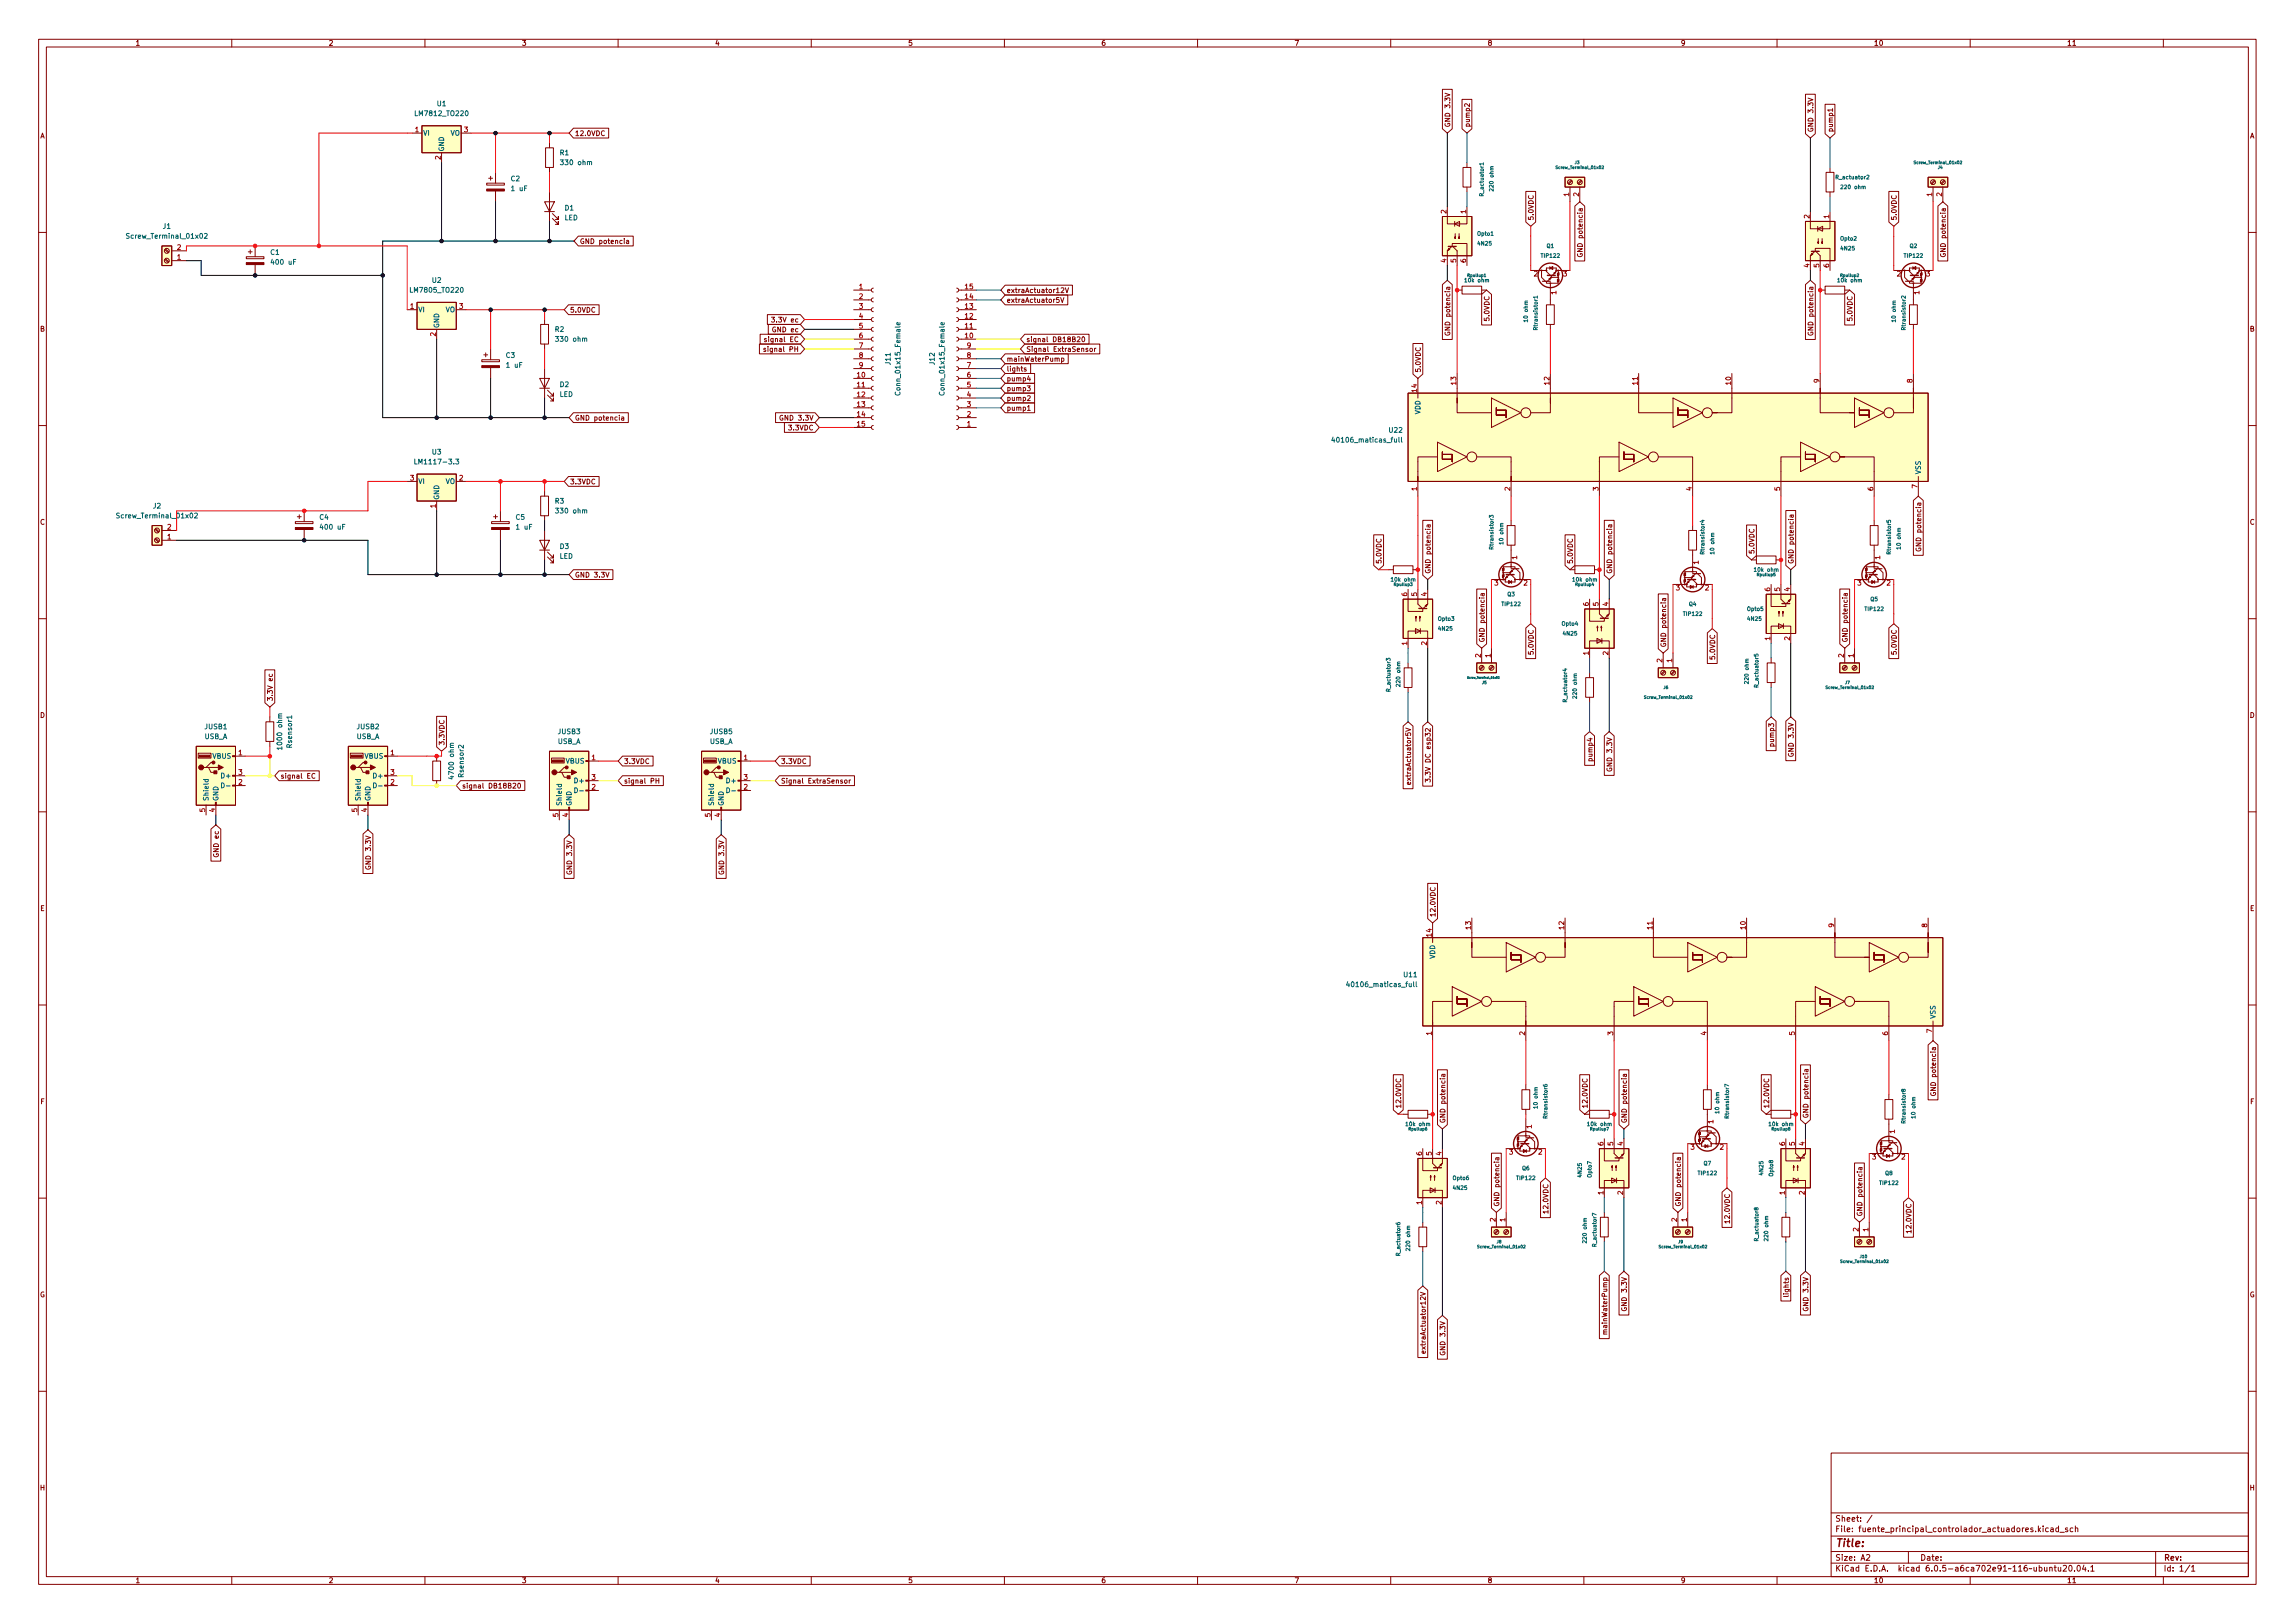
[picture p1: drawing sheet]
<svg xmlns="http://www.w3.org/2000/svg" width="594mm" height="420mm" viewBox="0 0 594 420" stroke-linecap="round" stroke-linejoin="round" font-family="sans-serif">
<defs><g id="words">
<text font-size="2.8" fill="#840000" x="475" y="400.5">Title:</text>
<g font-size="2.1" fill="#840000">
<text x="475" y="393.9">Sheet: /</text>
<text x="475" y="396.6">File: fuente_principal_controlador_actuadores.kicad_sch</text>
<text x="475" y="406.8">KiCad E.D.A. kicad 6.0.5-a6ca702e91~116~ubuntu20.04.1</text>
<text x="475" y="404">Size: A2</text>
<text x="497" y="404">Date:</text>
<text x="560" y="404">Rev:</text>
<text x="560" y="406.8">Id: 1/1</text>
</g>
<g font-size="1.8" fill="#840000">
<text x="35" y="11.8">1</text>
<text x="85" y="11.8">2</text>
<text x="135" y="11.8">3</text>
<text x="185" y="11.8">4</text>
<text x="235" y="11.8">5</text>
<text x="285" y="11.8">6</text>
<text x="335" y="11.8">7</text>
<text x="385" y="11.8">8</text>
<text x="435" y="11.8">9</text>
<text x="485" y="11.8">10</text>
<text x="535" y="11.8">11</text>
<text x="10.3" y="35.8">A</text>
<text x="148.7" y="35.2">12.0VDC</text>
<text x="375.4" y="33" transform="rotate(-90 375.4 33)">GND 3.3V</text>
<text x="380.5" y="33" transform="rotate(-90 380.5 33)">pump2</text>
<text x="469.4" y="34.3" transform="rotate(-90 469.4 34.3)">GND 3.3V</text>
<text x="474.4" y="34.3" transform="rotate(-90 474.4 34.3)">pump1</text>
<text x="582.4" y="35.8">A</text>
<text x="397" y="57.2" transform="rotate(-90 397 57.2)">5.0VDC</text>
<text x="490.9" y="57.2" transform="rotate(-90 490.9 57.2)">5.0VDC</text>
<text x="150" y="63.1">GND potencia</text>
<text x="409.7" y="65.4" transform="rotate(-90 409.7 65.4)">GND potencia</text>
<text x="503.6" y="65.4" transform="rotate(-90 503.6 65.4)">GND potencia</text>
<text x="260.5" y="75.8">extraActuator12V</text>
<text x="147.5" y="80.9">5.0VDC</text>
<text x="200.8" y="83.4">3.3V ec</text>
<text x="260.5" y="78.4">extraActuator5V</text>
<text x="385.5" y="82.7" transform="rotate(-90 385.5 82.7)">5.0VDC</text>
<text x="479.5" y="82.7" transform="rotate(-90 479.5 82.7)">5.0VDC</text>
<text x="10.3" y="85.8">B</text>
<text x="198.8" y="88.5">signal EC</text>
<text x="200.5" y="86">GND ec</text>
<text x="265.6" y="88.5">signal DB18B20</text>
<text x="375.4" y="85.7" transform="rotate(-90 375.4 85.7)">GND potencia</text>
<text x="469.4" y="85.7" transform="rotate(-90 469.4 85.7)">GND potencia</text>
<text x="582.4" y="85.8">B</text>
<text x="198.8" y="91.1">signal PH</text>
<text x="260.5" y="93.6">mainWaterPump</text>
<text x="265.6" y="91.1">Signal ExtraSensor</text>
<text x="260.5" y="96.1">lights</text>
<text x="260.5" y="98.7">pump4</text>
<text x="260.5" y="101.2">pump3</text>
<text x="367.8" y="96.5" transform="rotate(-90 367.8 96.5)">5.0VDC</text>
<text x="260.5" y="103.8">pump2</text>
<text x="260.5" y="106.3">pump1</text>
<text x="148.7" y="108.8">GND potencia</text>
<text x="202.6" y="108.8">GND 3.3V</text>
<text x="204.5" y="111.4">3.3VDC</text>
<text x="147.5" y="125.4">3.3VDC</text>
<text x="10.3" y="135.8">C</text>
<text x="582.4" y="135.8">C</text>
<text x="454.1" y="143.5" transform="rotate(-90 454.1 143.5)">5.0VDC</text>
<text x="497.3" y="141.6" transform="rotate(-90 497.3 141.6)">GND potencia</text>
<text x="148.7" y="149.5">GND 3.3V</text>
<text x="357.6" y="146.1" transform="rotate(-90 357.6 146.1)">5.0VDC</text>
<text x="370.3" y="148.6" transform="rotate(-90 370.3 148.6)">GND potencia</text>
<text x="407.1" y="146.1" transform="rotate(-90 407.1 146.1)">5.0VDC</text>
<text x="417.3" y="148.6" transform="rotate(-90 417.3 148.6)">GND potencia</text>
<text x="464.3" y="146.1" transform="rotate(-90 464.3 146.1)">GND potencia</text>
<text x="384.3" y="166.4" transform="rotate(-90 384.3 166.4)">GND potencia</text>
<text x="431.3" y="167.7" transform="rotate(-90 431.3 167.7)">GND potencia</text>
<text x="478.2" y="166.4" transform="rotate(-90 478.2 166.4)">GND potencia</text>
<text x="397" y="169.1" transform="rotate(-90 397 169.1)">5.0VDC</text>
<text x="444" y="170.4" transform="rotate(-90 444 170.4)">5.0VDC</text>
<text x="490.9" y="169.1" transform="rotate(-90 490.9 169.1)">5.0VDC</text>
<text x="10.3" y="185.8">D</text>
<text x="70.6" y="181.6" transform="rotate(-90 70.6 181.6)">3.3V ec</text>
<text x="582.4" y="185.8">D</text>
<text x="115" y="193.1" transform="rotate(-90 115 193.1)">3.3VDC</text>
<text x="161.4" y="197.7">3.3VDC</text>
<text x="202.1" y="197.7">3.3VDC</text>
<text x="412.2" y="196.6" transform="rotate(-90 412.2 196.6)">pump4</text>
<text x="459.2" y="192.8" transform="rotate(-90 459.2 192.8)">pump3</text>
<text x="464.3" y="195.1" transform="rotate(-90 464.3 195.1)">GND 3.3V</text>
<text x="72.5" y="201.6">signal EC</text>
<text x="161.4" y="202.8">signal PH</text>
<text x="202.1" y="202.8">Signal ExtraSensor</text>
<text x="365.2" y="202" transform="rotate(-90 365.2 202)">extraActuator5V</text>
<text x="370.3" y="200.5" transform="rotate(-90 370.3 200.5)">3.3V DC esp32</text>
<text x="417.3" y="198.9" transform="rotate(-90 417.3 198.9)">GND 3.3V</text>
<text x="119.5" y="204.1">signal DB18B20</text>
<text x="56.6" y="221.3" transform="rotate(-90 56.6 221.3)">GND ec</text>
<text x="96" y="224.3" transform="rotate(-90 96 224.3)">GND 3.3V</text>
<text x="148" y="225.6" transform="rotate(-90 148 225.6)">GND 3.3V</text>
<text x="187.4" y="225.6" transform="rotate(-90 187.4 225.6)">GND 3.3V</text>
<text x="10.4" y="235.8">E</text>
<text x="371.6" y="237.5" transform="rotate(-90 371.6 237.5)">12.0VDC</text>
<text x="582.4" y="235.8">E</text>
<text x="10.4" y="285.8">F</text>
<text x="362.7" y="287" transform="rotate(-90 362.7 287)">12.0VDC</text>
<text x="410.9" y="287" transform="rotate(-90 410.9 287)">12.0VDC</text>
<text x="457.9" y="287" transform="rotate(-90 457.9 287)">12.0VDC</text>
<text x="501.1" y="282.5" transform="rotate(-90 501.1 282.5)">GND potencia</text>
<text x="582.5" y="285.8">F</text>
<text x="374.1" y="290.8" transform="rotate(-90 374.1 290.8)">GND potencia</text>
<text x="421.1" y="290.8" transform="rotate(-90 421.1 290.8)">GND potencia</text>
<text x="468.1" y="289.6" transform="rotate(-90 468.1 289.6)">GND potencia</text>
<text x="388.1" y="312.4" transform="rotate(-90 388.1 312.4)">GND potencia</text>
<text x="400.8" y="313.6" transform="rotate(-90 400.8 313.6)">12.0VDC</text>
<text x="435.1" y="312.4" transform="rotate(-90 435.1 312.4)">GND potencia</text>
<text x="447.8" y="316.1" transform="rotate(-90 447.8 316.1)">12.0VDC</text>
<text x="482.1" y="315" transform="rotate(-90 482.1 315)">GND potencia</text>
<text x="494.8" y="318.7" transform="rotate(-90 494.8 318.7)">12.0VDC</text>
<text x="10.3" y="335.8">G</text>
<text x="463" y="335.2" transform="rotate(-90 463 335.2)">lights</text>
<text x="582.3" y="335.8">G</text>
<text x="421.1" y="338.6" transform="rotate(-90 421.1 338.6)">GND 3.3V</text>
<text x="468.1" y="338.6" transform="rotate(-90 468.1 338.6)">GND 3.3V</text>
<text x="416" y="344.5" transform="rotate(-90 416 344.5)">mainWaterPump</text>
<text x="369" y="349" transform="rotate(-90 369 349)">extraActuator12V</text>
<text x="374.1" y="350" transform="rotate(-90 374.1 350)">GND 3.3V</text>
<text x="10.3" y="385.8">H</text>
<text x="582.4" y="385.8">H</text>
<text x="35" y="409.8">1</text>
<text x="85" y="409.8">2</text>
<text x="135" y="409.8">3</text>
<text x="185" y="409.8">4</text>
<text x="235" y="409.8">5</text>
<text x="285" y="409.8">6</text>
<text x="335" y="409.8">7</text>
<text x="385" y="409.8">8</text>
<text x="435" y="409.8">9</text>
<text x="485" y="409.8">10</text>
<text x="535" y="409.8">11</text>
</g>
<g font-size="1.8" fill="#006464">
<text x="113.2" y="27.5">U1</text>
<text x="107.9" y="30">LM7812_TO220</text>
<text x="109.5" y="35.1">VI</text>
<text x="116.6" y="35.1">VO</text>
<text x="114.9" y="39.3" transform="rotate(-90 114.9 39.3)">GND</text>
<text x="145" y="40.2">R1</text>
<text x="132.3" y="46.9">C2</text>
<text x="145.6" y="42.7">330 ohm</text>
<text x="132.5" y="49.4">1 uF</text>
<text x="42.2" y="59.2">J1</text>
<text x="146.1" y="57">LED</text>
<text x="146.2" y="54.5">D1</text>
<text x="33.4" y="61.8">Screw_Terminal_01x02</text>
<text x="70" y="66">C1</text>
<text x="70.5" y="68.5">400 uF</text>
<text x="106.6" y="75.7">LM7805_TO220</text>
<text x="111.9" y="73.2">U2</text>
<text x="108.2" y="80.8">VI</text>
<text x="115.3" y="80.8">VO</text>
<text x="113.7" y="85" transform="rotate(-90 113.7 85)">GND</text>
<text x="143.7" y="85.9">R2</text>
<text x="144.3" y="88.4">330 ohm</text>
<text x="131" y="92.6">C3</text>
<text x="131.3" y="95.2">1 uF</text>
<text x="230.5" y="94.4" transform="rotate(-90 230.5 94.4)">J11</text>
<text x="241.9" y="94.4" transform="rotate(-90 241.9 94.4)">J12</text>
<text x="145" y="100.2">D2</text>
<text x="233" y="101.6" transform="rotate(-90 233 101.6)">Conn_01x15_Female</text>
<text x="244.5" y="101.6" transform="rotate(-90 244.5 101.6)">Conn_01x15_Female</text>
<text x="144.8" y="102.7">LED</text>
<text x="367.7" y="107.3" transform="rotate(-90 367.7 107.3)">VDD</text>
<text x="359.6" y="112">U22</text>
<text x="111.9" y="117.6">U3</text>
<text x="345.8" y="114.5">40106_maticas_full</text>
<text x="108.2" y="125.3">VI</text>
<text x="108.3" y="120.2">LM1117-3.3</text>
<text x="115.3" y="125.3">VO</text>
<text x="497.2" y="122.9" transform="rotate(-90 497.2 122.9)">VSS</text>
<text x="39.7" y="131.6">J2</text>
<text x="113.7" y="129.5" transform="rotate(-90 113.7 129.5)">GND</text>
<text x="143.7" y="130.3">R3</text>
<text x="30.9" y="134.2">Screw_Terminal_01x02</text>
<text x="82.7" y="134.5">C4</text>
<text x="83.2" y="137.1">400 uF</text>
<text x="133.5" y="134.5">C5</text>
<text x="133.8" y="137.1">1 uF</text>
<text x="144.3" y="132.9">330 ohm</text>
<text x="145" y="142.1">D3</text>
<text x="144.8" y="144.6">LED</text>
<text x="52.9" y="191.3">USB_A</text>
<text x="53" y="188.8">JUSB1</text>
<text x="92.3" y="191.3">USB_A</text>
<text x="92.4" y="188.8">JUSB2</text>
<text x="144.5" y="190">JUSB3</text>
<text x="183.8" y="190">JUSB5</text>
<text x="55" y="196.4">VBUS</text>
<text x="73" y="193.5" transform="rotate(-90 73 193.5)">1000 ohm</text>
<text x="75.6" y="193.4" transform="rotate(-90 75.6 193.4)">Rsensor1</text>
<text x="94.4" y="196.4">VBUS</text>
<text x="144.3" y="192.6">USB_A</text>
<text x="146.5" y="197.7">VBUS</text>
<text x="183.7" y="192.6">USB_A</text>
<text x="185.8" y="197.7">VBUS</text>
<text x="57.6" y="201.5">D+</text>
<text x="97" y="201.5">D+</text>
<text x="117.5" y="201.1" transform="rotate(-90 117.5 201.1)">4700 ohm</text>
<text x="120" y="201" transform="rotate(-90 120 201)">Rsensor2</text>
<text x="149.1" y="202.7">D+</text>
<text x="188.4" y="202.7">D+</text>
<text x="54" y="207.4" transform="rotate(-90 54 207.4)">Shield</text>
<text x="56.5" y="207.4" transform="rotate(-90 56.5 207.4)">GND</text>
<text x="93.3" y="207.4" transform="rotate(-90 93.3 207.4)">Shield</text>
<text x="95.9" y="207.4" transform="rotate(-90 95.9 207.4)">GND</text>
<text x="145.4" y="208.7" transform="rotate(-90 145.4 208.7)">Shield</text>
<text x="148" y="208.7" transform="rotate(-90 148 208.7)">GND</text>
<text x="184.8" y="208.7" transform="rotate(-90 184.8 208.7)">Shield</text>
<text x="187.3" y="208.7" transform="rotate(-90 187.3 208.7)">GND</text>
<text x="371.5" y="248.3" transform="rotate(-90 371.5 248.3)">VDD</text>
<text x="349.6" y="255.5">40106_maticas_full</text>
<text x="363.5" y="253">U11</text>
<text x="501" y="263.8" transform="rotate(-90 501 263.8)">VSS</text>
</g>
<g font-size="1.8" fill="#a90000">
<text x="107.5" y="34.2">1</text>
<text x="120.2" y="34.2">3</text>
<text x="114" y="41.3" transform="rotate(-90 114 41.3)">2</text>
<text x="406.1" y="50.8" transform="rotate(-90 406.1 50.8)">1</text>
<text x="408.7" y="50.8" transform="rotate(-90 408.7 50.8)">2</text>
<text x="500.1" y="50.8" transform="rotate(-90 500.1 50.8)">1</text>
<text x="502.7" y="50.8" transform="rotate(-90 502.7 50.8)">2</text>
<text x="374.4" y="55.3" transform="rotate(-90 374.4 55.3)">2</text>
<text x="379.5" y="55.3" transform="rotate(-90 379.5 55.3)">1</text>
<text x="468.4" y="56.5" transform="rotate(-90 468.4 56.5)">2</text>
<text x="473.5" y="56.5" transform="rotate(-90 473.5 56.5)">1</text>
<text x="45.9" y="64.7">2</text>
<text x="45.9" y="67.2">1</text>
<text x="374.4" y="68" transform="rotate(-90 374.4 68)">4</text>
<text x="376.9" y="68" transform="rotate(-90 376.9 68)">5</text>
<text x="379.5" y="68" transform="rotate(-90 379.5 68)">6</text>
<text x="397.1" y="71.5">2</text>
<text x="404.6" y="71.5">3</text>
<text x="468.4" y="69.2" transform="rotate(-90 468.4 69.2)">4</text>
<text x="470.9" y="69.2" transform="rotate(-90 470.9 69.2)">5</text>
<text x="473.5" y="69.2" transform="rotate(-90 473.5 69.2)">6</text>
<text x="491.1" y="71.5">2</text>
<text x="498.6" y="71.5">3</text>
<text x="222.4" y="74.8">1</text>
<text x="222.4" y="77.4">2</text>
<text x="249.8" y="77.4">14</text>
<text x="249.8" y="74.8">15</text>
<text x="402.8" y="76.2" transform="rotate(-90 402.8 76.2)">1</text>
<text x="496.8" y="76.2" transform="rotate(-90 496.8 76.2)">1</text>
<text x="106.2" y="79.9">1</text>
<text x="118.9" y="79.9">3</text>
<text x="222.4" y="79.9">3</text>
<text x="222.4" y="82.5">4</text>
<text x="249.8" y="82.5">12</text>
<text x="249.8" y="79.9">13</text>
<text x="112.8" y="87" transform="rotate(-90 112.8 87)">2</text>
<text x="222.4" y="85">5</text>
<text x="222.4" y="87.5">6</text>
<text x="249.8" y="87.5">10</text>
<text x="249.8" y="85">11</text>
<text x="222.4" y="90.1">7</text>
<text x="222.4" y="92.6">8</text>
<text x="222.4" y="95.2">9</text>
<text x="250.3" y="95.2">7</text>
<text x="250.3" y="92.6">8</text>
<text x="250.3" y="90.1">9</text>
<text x="221.9" y="97.7">10</text>
<text x="221.9" y="100.2">11</text>
<text x="250.3" y="100.2">5</text>
<text x="250.3" y="97.7">6</text>
<text x="366.8" y="101.5" transform="rotate(-90 366.8 101.5)">14</text>
<text x="376.9" y="99.6" transform="rotate(-90 376.9 99.6)">13</text>
<text x="401.1" y="99.6" transform="rotate(-90 401.1 99.6)">12</text>
<text x="423.9" y="99.6" transform="rotate(-90 423.9 99.6)">11</text>
<text x="448.1" y="99.6" transform="rotate(-90 448.1 99.6)">10</text>
<text x="470.9" y="99.1" transform="rotate(-90 470.9 99.1)">9</text>
<text x="495" y="99.1" transform="rotate(-90 495 99.1)">8</text>
<text x="221.9" y="102.8">12</text>
<text x="221.9" y="105.3">13</text>
<text x="221.9" y="107.9">14</text>
<text x="250.3" y="107.9">2</text>
<text x="250.3" y="105.3">3</text>
<text x="250.3" y="102.8">4</text>
<text x="221.9" y="110.4">15</text>
<text x="250.3" y="110.4">1</text>
<text x="106.2" y="124.4">3</text>
<text x="118.9" y="124.4">2</text>
<text x="112.8" y="131.5" transform="rotate(-90 112.8 131.5)">1</text>
<text x="366.8" y="127" transform="rotate(-90 366.8 127)">1</text>
<text x="390.9" y="127" transform="rotate(-90 390.9 127)">2</text>
<text x="413.8" y="127" transform="rotate(-90 413.8 127)">3</text>
<text x="437.9" y="127" transform="rotate(-90 437.9 127)">4</text>
<text x="460.8" y="127" transform="rotate(-90 460.8 127)">5</text>
<text x="484.9" y="127" transform="rotate(-90 484.9 127)">6</text>
<text x="496.3" y="126.4" transform="rotate(-90 496.3 126.4)">7</text>
<text x="43.3" y="137.1">2</text>
<text x="43.3" y="139.6">1</text>
<text x="392.7" y="144.8" transform="rotate(-90 392.7 144.8)">1</text>
<text x="439.7" y="146.1" transform="rotate(-90 439.7 146.1)">1</text>
<text x="486.7" y="144.8" transform="rotate(-90 486.7 144.8)">1</text>
<text x="364.2" y="154.3" transform="rotate(-90 364.2 154.3)">6</text>
<text x="366.8" y="154.3" transform="rotate(-90 366.8 154.3)">5</text>
<text x="369.3" y="154.3" transform="rotate(-90 369.3 154.3)">4</text>
<text x="386.9" y="151.6">3</text>
<text x="394.4" y="151.6">2</text>
<text x="433.8" y="152.8">3</text>
<text x="441.4" y="152.8">2</text>
<text x="458.2" y="153.1" transform="rotate(-90 458.2 153.1)">6</text>
<text x="460.8" y="153.1" transform="rotate(-90 460.8 153.1)">5</text>
<text x="463.3" y="153.1" transform="rotate(-90 463.3 153.1)">4</text>
<text x="480.8" y="151.6">3</text>
<text x="488.4" y="151.6">2</text>
<text x="411.2" y="156.9" transform="rotate(-90 411.2 156.9)">6</text>
<text x="413.8" y="156.9" transform="rotate(-90 413.8 156.9)">5</text>
<text x="416.3" y="156.9" transform="rotate(-90 416.3 156.9)">4</text>
<text x="364.2" y="167" transform="rotate(-90 364.2 167)">1</text>
<text x="369.3" y="167" transform="rotate(-90 369.3 167)">2</text>
<text x="458.2" y="165.8" transform="rotate(-90 458.2 165.8)">1</text>
<text x="463.3" y="165.8" transform="rotate(-90 463.3 165.8)">2</text>
<text x="383.3" y="170.2" transform="rotate(-90 383.3 170.2)">2</text>
<text x="385.8" y="170.2" transform="rotate(-90 385.8 170.2)">1</text>
<text x="411.2" y="169.6" transform="rotate(-90 411.2 169.6)">1</text>
<text x="416.3" y="169.6" transform="rotate(-90 416.3 169.6)">2</text>
<text x="430.3" y="171.5" transform="rotate(-90 430.3 171.5)">2</text>
<text x="432.8" y="171.5" transform="rotate(-90 432.8 171.5)">1</text>
<text x="477.3" y="170.2" transform="rotate(-90 477.3 170.2)">2</text>
<text x="479.8" y="170.2" transform="rotate(-90 479.8 170.2)">1</text>
<text x="61.7" y="195.5">1</text>
<text x="101.1" y="195.5">1</text>
<text x="153.2" y="196.8">1</text>
<text x="192.5" y="196.8">1</text>
<text x="61.7" y="203.1">2</text>
<text x="61.7" y="200.6">3</text>
<text x="101.1" y="203.1">2</text>
<text x="101.1" y="200.6">3</text>
<text x="153.2" y="201.8">3</text>
<text x="192.5" y="201.8">3</text>
<text x="153.2" y="204.4">2</text>
<text x="192.5" y="204.4">2</text>
<text x="53.1" y="210.2" transform="rotate(-90 53.1 210.2)">5</text>
<text x="55.6" y="210.2" transform="rotate(-90 55.6 210.2)">4</text>
<text x="92.5" y="210.2" transform="rotate(-90 92.5 210.2)">5</text>
<text x="95" y="210.2" transform="rotate(-90 95 210.2)">4</text>
<text x="144.5" y="211.5" transform="rotate(-90 144.5 211.5)">5</text>
<text x="147.1" y="211.5" transform="rotate(-90 147.1 211.5)">4</text>
<text x="183.9" y="211.5" transform="rotate(-90 183.9 211.5)">5</text>
<text x="186.4" y="211.5" transform="rotate(-90 186.4 211.5)">4</text>
<text x="370.6" y="242.5" transform="rotate(-90 370.6 242.5)">14</text>
<text x="380.7" y="240.5" transform="rotate(-90 380.7 240.5)">13</text>
<text x="404.9" y="240.5" transform="rotate(-90 404.9 240.5)">12</text>
<text x="427.7" y="240.5" transform="rotate(-90 427.7 240.5)">11</text>
<text x="451.9" y="240.5" transform="rotate(-90 451.9 240.5)">10</text>
<text x="474.7" y="240.1" transform="rotate(-90 474.7 240.1)">9</text>
<text x="498.9" y="240.1" transform="rotate(-90 498.9 240.1)">8</text>
<text x="370.6" y="268" transform="rotate(-90 370.6 268)">1</text>
<text x="394.7" y="268" transform="rotate(-90 394.7 268)">2</text>
<text x="417.6" y="268" transform="rotate(-90 417.6 268)">3</text>
<text x="441.7" y="268" transform="rotate(-90 441.7 268)">4</text>
<text x="464.6" y="268" transform="rotate(-90 464.6 268)">5</text>
<text x="488.7" y="268" transform="rotate(-90 488.7 268)">6</text>
<text x="500.1" y="267.4" transform="rotate(-90 500.1 267.4)">7</text>
<text x="396.5" y="292.1" transform="rotate(-90 396.5 292.1)">1</text>
<text x="443.5" y="290.9" transform="rotate(-90 443.5 290.9)">1</text>
<text x="490.5" y="293.4" transform="rotate(-90 490.5 293.4)">1</text>
<text x="368" y="299.1" transform="rotate(-90 368 299.1)">6</text>
<text x="370.6" y="299.1" transform="rotate(-90 370.6 299.1)">5</text>
<text x="373.1" y="299.1" transform="rotate(-90 373.1 299.1)">4</text>
<text x="390.7" y="298.9">3</text>
<text x="398.2" y="298.9">2</text>
<text x="415" y="296.6" transform="rotate(-90 415 296.6)">6</text>
<text x="417.6" y="296.6" transform="rotate(-90 417.6 296.6)">5</text>
<text x="420.1" y="296.6" transform="rotate(-90 420.1 296.6)">4</text>
<text x="437.7" y="297.6">3</text>
<text x="445.2" y="297.6">2</text>
<text x="462" y="296.6" transform="rotate(-90 462 296.6)">6</text>
<text x="464.6" y="296.6" transform="rotate(-90 464.6 296.6)">5</text>
<text x="467.1" y="296.6" transform="rotate(-90 467.1 296.6)">4</text>
<text x="484.6" y="300.1">3</text>
<text x="492.2" y="300.1">2</text>
<text x="368" y="311.8" transform="rotate(-90 368 311.8)">1</text>
<text x="373.1" y="311.8" transform="rotate(-90 373.1 311.8)">2</text>
<text x="415" y="309.3" transform="rotate(-90 415 309.3)">1</text>
<text x="420.1" y="309.3" transform="rotate(-90 420.1 309.3)">2</text>
<text x="462" y="309.3" transform="rotate(-90 462 309.3)">1</text>
<text x="467.1" y="309.3" transform="rotate(-90 467.1 309.3)">2</text>
<text x="387.1" y="316.3" transform="rotate(-90 387.1 316.3)">2</text>
<text x="389.6" y="316.3" transform="rotate(-90 389.6 316.3)">1</text>
<text x="434.1" y="316.3" transform="rotate(-90 434.1 316.3)">2</text>
<text x="436.6" y="316.3" transform="rotate(-90 436.6 316.3)">1</text>
<text x="481.1" y="318.8" transform="rotate(-90 481.1 318.8)">2</text>
<text x="483.6" y="318.8" transform="rotate(-90 483.6 318.8)">1</text>
</g>
<g font-size="1.4" fill="#006464">
<text x="475.5" y="46.4">R_actuator2</text>
<text x="384" y="50.5" transform="rotate(-90 384 50.5)">R_actuator1</text>
<text x="386.6" y="49.1" transform="rotate(-90 386.6 49.1)">220 ohm</text>
<text x="476.9" y="48.9">220 ohm</text>
<text x="382.5" y="61">Opto1</text>
<text x="382.6" y="63.5">4N25</text>
<text x="400.4" y="64.2">Q1</text>
<text x="476.5" y="62.3">Opto2</text>
<text x="476.6" y="64.8">4N25</text>
<text x="494.4" y="64.2">Q2</text>
<text x="399.1" y="66.7">TIP122</text>
<text x="493.1" y="66.7">TIP122</text>
<text x="379.4" y="73.1">10k ohm</text>
<text x="476" y="73.1">10k ohm</text>
<text x="395.5" y="83" transform="rotate(-90 395.5 83)">10 ohm</text>
<text x="490.7" y="83" transform="rotate(-90 490.7 83)">10 ohm</text>
<text x="398" y="85.1" transform="rotate(-90 398 85.1)">Rtransistor1</text>
<text x="493.3" y="85.1" transform="rotate(-90 493.3 85.1)">Rtransistor2</text>
<text x="386.6" y="141.9" transform="rotate(-90 386.6 141.9)">Rtransistor3</text>
<text x="389.1" y="140.6" transform="rotate(-90 389.1 140.6)">10 ohm</text>
<text x="441.2" y="143.1" transform="rotate(-90 441.2 143.1)">Rtransistor4</text>
<text x="443.7" y="143.2" transform="rotate(-90 443.7 143.2)">10 ohm</text>
<text x="489.5" y="143.1" transform="rotate(-90 489.5 143.1)">Rtransistor5</text>
<text x="492" y="141.9" transform="rotate(-90 492 141.9)">10 ohm</text>
<text x="454.4" y="148">10k ohm</text>
<text x="360.4" y="150.5">10k ohm</text>
<text x="390.2" y="154.3">Q3</text>
<text x="407.4" y="150.5">10k ohm</text>
<text x="484.2" y="155.6">Q5</text>
<text x="372.4" y="160.7">Opto3</text>
<text x="388.9" y="156.9">TIP122</text>
<text x="404.4" y="162">Opto4</text>
<text x="435.9" y="159.4">TIP122</text>
<text x="437.2" y="156.9">Q4</text>
<text x="452.4" y="158.1">Opto5</text>
<text x="452.5" y="160.7">4N25</text>
<text x="482.9" y="158.1">TIP122</text>
<text x="372.5" y="163.2">4N25</text>
<text x="404.7" y="164.5">4N25</text>
<text x="359.9" y="178.7" transform="rotate(-90 359.9 178.7)">R_actuator3</text>
<text x="362.5" y="177.4" transform="rotate(-90 362.5 177.4)">220 ohm</text>
<text x="452.6" y="176.6" transform="rotate(-90 452.6 176.6)">220 ohm</text>
<text x="455.2" y="177.6" transform="rotate(-90 455.2 177.6)">R_actuator5</text>
<text x="405.6" y="181.5" transform="rotate(-90 405.6 181.5)">R_actuator4</text>
<text x="408.2" y="180.4" transform="rotate(-90 408.2 180.4)">220 ohm</text>
<text x="398" y="286.7" transform="rotate(-90 398 286.7)">10 ohm</text>
<text x="445" y="287.9" transform="rotate(-90 445 287.9)">10 ohm</text>
<text x="364.2" y="291.5">10k ohm</text>
<text x="400.6" y="289.2" transform="rotate(-90 400.6 289.2)">Rtransistor6</text>
<text x="411.2" y="291.5">10k ohm</text>
<text x="447.5" y="289.2" transform="rotate(-90 447.5 289.2)">Rtransistor7</text>
<text x="458.2" y="291.5">10k ohm</text>
<text x="493.3" y="290.5" transform="rotate(-90 493.3 290.5)">Rtransistor8</text>
<text x="495.8" y="289.2" transform="rotate(-90 495.8 289.2)">10 ohm</text>
<text x="376.2" y="305.5">Opto6</text>
<text x="392.7" y="305.5">TIP122</text>
<text x="394" y="302.9">Q6</text>
<text x="409.4" y="304.6" transform="rotate(-90 409.4 304.6)">4N25</text>
<text x="412" y="304.7" transform="rotate(-90 412 304.7)">Opto7</text>
<text x="439.7" y="304.2">TIP122</text>
<text x="441" y="301.7">Q7</text>
<text x="456.4" y="304.1" transform="rotate(-90 456.4 304.1)">4N25</text>
<text x="459" y="304.4" transform="rotate(-90 459 304.4)">Opto8</text>
<text x="488" y="304.2">Q8</text>
<text x="376.3" y="308">4N25</text>
<text x="486.7" y="306.7">TIP122</text>
<text x="365" y="323.4" transform="rotate(-90 365 323.4)">220 ohm</text>
<text x="410.7" y="321.4" transform="rotate(-90 410.7 321.4)">220 ohm</text>
<text x="413.3" y="322.4" transform="rotate(-90 413.3 322.4)">R_actuator7</text>
<text x="455.2" y="321" transform="rotate(-90 455.2 321)">R_actuator8</text>
<text x="457.7" y="320.9" transform="rotate(-90 457.7 320.9)">220 ohm</text>
<text x="362.5" y="324.8" transform="rotate(-90 362.5 324.8)">R_actuator6</text>
</g>
<g font-size="1" fill="#006464">
<text x="403.2" y="43.7">Screw_Terminal_01x02</text>
<text x="407.7" y="42.5">J3</text>
<text x="495.9" y="42.5">Screw_Terminal_01x02</text>
<text x="501.6" y="43.7">J4</text>
<text x="380" y="71.7">Rpullup1</text>
<text x="476.6" y="71.7">Rpullup2</text>
<text x="455" y="149.1">Rpullup5</text>
<text x="361" y="151.7">Rpullup3</text>
<text x="408" y="151.7">Rpullup4</text>
<text x="383.6" y="177.1">J5</text>
<text x="430.6" y="178.3">J6</text>
<text x="473.1" y="178.3">Screw_Terminal_01x02</text>
<text x="477.6" y="177.1">J7</text>
<text x="426.1" y="180.9">Screw_Terminal_01x02</text>
<text x="364.8" y="292.6">Rpullup6</text>
<text x="411.8" y="292.6">Rpullup7</text>
<text x="458.8" y="292.6">Rpullup8</text>
<text x="382.9" y="323.1">Screw_Terminal_01x02</text>
<text x="387.5" y="321.9">J8</text>
<text x="429.9" y="323.1">Screw_Terminal_01x02</text>
<text x="434.4" y="321.9">J9</text>
<text x="476.9" y="326.9">Screw_Terminal_01x02</text>
<text x="481.5" y="325.7">J10</text>
</g>
<text font-size=".7" fill="#006464" x="380.1" y="175.7">Screw_Terminal_01x02</text>
</g></defs>
<g fill="none" stroke="#840000" stroke-width=".26">
<path d="M10 10.2h574v400h-574zM12 12.2h570v396h-570zM60 10.2v2M110 10.2v2M160 10.2v2M210 10.2v2M260 10.2v2M310 10.2v2M360 10.2v2M410 10.2v2M460 10.2v2M510 10.2v2"/>
<path d="M536.6 11.8h.7M560 10.2v2M106.7 34.5h2.5M109.2 32.6h10.2v6.9h-10.2zM114.3 39.5v2.6M119.4 34.5h2.5M141.2 38.3h2.1v5h-2.1zM142.2 37v1.3M148.4 33.2h9.2v2.5h-9.2l-1.1-1.2zM373.4 23.1h2.5v10.2l-1.3 1.2-1.2-1.2zM374 24.1l1.3 .4-1.3 .5M378.5 25.7h2.5v7.6l-1.3 1.2-1.2-1.2z"/>
<path d="M380.4 26.8v.8l-.9-.8-.4 .3 .1 .5M467.4 24.4h2.5v10.2l-1.3 1.1-1.2-1.1zM468 25.4l1.3 .4-1.3 .4M472.4 27h2.6v7.6l-1.3 1.1-1.3-1.1zM474.4 28.5h-1.3l.4 .3M474.4 28.1v.7M126 47.4h4.6v.5h-4.6zM126.5 46.1h1M127 45.6v1.1M128.3 44.6v2.8M128.3 49.4v2.8M141 52.2h2.5l-1.3 2.6z"/>
<path d="M141 54.8h2.5M142.2 43.3v1.3M142.2 49.7v7.6M143 56.6l1.5 1.5v-.8v.8h-.7M143 55.3l1.5 1.5v-.8v.8h-.7M373.4 56h7.6v10.2h-7.6zM374.6 53.5v4.5h5.1v-4.5M376.6 58l1.2-.7v1.3zM376.6 57.3v1.3M378.7 43.3h2v5.1h-2zM379.7 42.1v1.2M379.7 48.4v1.3"/>
<path d="M395 49.6h2.5v7.9l-1.3 1.1-1.2-1.1zM405.1 45.9h5.1v2.5h-5.1zM406.4 48.4v3.8M406.7 46.7l-.8 .8M406.9 46.8l-.8 .9M407.7 53.4l1.2-1.2 1.3 1.2v14.2h-2.5zM408.9 48.4v3.8M409.3 46.7l-.9 .8M409.4 46.8l-.8 .9M467.4 57.3h7.6v10.2h-7.6zM468.6 54.8v4.4h5.1v-4.4M470.5 59.2l1.3-.6v1.3z"/>
<path d="M470.5 58.6v1.3M472.7 44.6h2v5.1h-2zM473.7 43.3v1.3M473.7 49.7v1.3M488.9 49.6h2.6v7.9l-1.3 1.1-1.3-1.1zM499.1 45.9h5.1v2.5h-5.1zM500.4 48.4v3.8M500.7 46.7l-.8 .8M500.9 46.8l-.9 .9M501.6 53.4l1.3-1.2 1.3 1.2v14.2h-2.6zM502.9 48.4v3.8M503.3 46.7l-.9 .8"/>
<path d="M503.4 46.8l-.8 .9M10 60.2h2M41.9 63.7h2.5v5h-2.5zM42.7 64.6l.8 .8M42.7 67.1l.8 .9M42.8 64.4l.9 .9M42.8 67l.9 .8M44.4 67.5h3.9M44.4 64.9h3.9M63.8 66.5h4.5v.5h-4.5zM64.3 65.2h1M64.8 64.7v1"/>
<path d="M66 63.7v2.8M66 68.5v2.8M107.9 78.3h10.2v7h-10.2zM147.2 78.9h7.9v2.5h-7.9l-1.2-1.2zM149.7 61.1h14.2v2.6h-14.2l-1.1-1.3zM162.2 62.3h.5v.8M162.7 62.5l-.6 .3 .2 .3 .4-.1M221 75.1h4.6M221 77.6h4.6M226.1 79.7l-.4 .1-.1 .4 .1 .3 .4 .2M226.1 77.1l-.4 .2-.1 .3 .1 .4 .4 .1M226.1 74.6l-.4 .1-.1 .4 .1 .4 .4 .1"/>
<path d="M247.7 74.6l.3 .1 .2 .4-.2 .4-.3 .1M247.7 77.1l.3 .2 .2 .3-.2 .4-.3 .1M247.7 79.7l.3 .1 .2 .4-.2 .3-.3 .2M248.2 75.1h4.5M248.2 77.6h4.5M260.2 73.8h17.4v2.6h-17.4l-1.1-1.3zM260.2 76.4h16.2v2.5h-16.2l-1.1-1.3zM274.1 77h-.6v.6h.6v.6h-.6M274.6 77l.4 1.3 .4-1.3M274.7 74.6l.5-.1 .2 .4-.8 .9h.8M275.8 74.5l.4 1.3 .4-1.3M373.4 73.7l1.2-1.1 1.3 1.1v14.2h-2.5z"/>
<path d="M375 64.3l.3 .3-.5 .2zM375.8 63.8l-1.2 1.1v3.8M375.9 63.7v-.7h3.8v5.7M376 63.8l1.2 1.1v3.8M376.7 60.5v1.3M377.2 75.1h1.3M377.7 60.5v1.3M378.5 74.1h5v2h-5zM383.5 76.2l1.3-1.1 1.3 1.1v7.9h-2.6zM383.5 75.1h1.3M396.2 70h2.7M400.3 78.9h2v5.1h-2z"/>
<path d="M400.9 72.2l.5-.3-.2 .5zM401.2 69v.8M401.2 69.4h-.9v.6M401.3 71.3l-1-1v-.3h-1.3v1.8l1 1M401.3 73.4v5.5M401.6 71.3v.5l-1 1M402 69.4h.8v.6M402.2 70.7l.5-.3-.2 .5zM403.4 71.8v.4l.2 .1-.5 .1 .5 .2-.5 .1 .5 .1-.5 .1 .3 .2v.2h-3.1v-.5M403.4 70h-.6v.3l-1 1M403.4 70v.5l.2 .2-.5 .1 .5 .1-.5 .1 .5 .2-.5 .1 .3 .1v.4h-1.8M403.4 70h3"/>
<path d="M408.4 65.7a.58 .58 0 0 0 .6 .8 .58 .58 0 0 0 .5-.8h-.4v.2M467.4 73.7l1.2-1.1 1.3 1.1v14.2h-2.5zM469 65.6l.3 .2-.5 .3zM469.8 65.1l-1.2 1.1v3.8M469.9 64.9v-.6h3.8v5.7M470 65.1l1.2 1.1v3.8M470.7 61.8v1.2M471.2 75.1h1.2M471.7 61.8v1.2M472.4 74.1h5.1v2h-5.1zM477.5 76.2l1.3-1.1 1.3 1.1v7.9h-2.6zM477.5 75.1h1.3"/>
<path d="M490.2 70h2.7M494.3 78.9h2v5.1h-2zM494.9 72.2l.5-.3-.2 .5zM495.2 69.4h-.9v.6M495.2 69v.8M495.3 71.3l-1-1v-.3h-1.3v1.8l1 1M495.3 73.4v5.5M495.6 71.3v.5l-1.1 1M495.9 69.4h.9v.6M496.2 70.7l.5-.3-.3 .5zM497.3 71.8v.4l.3 .1-.5 .1 .5 .2-.5 .1 .5 .1-.5 .1 .2 .2v.2h-3v-.5M497.3 70h-.5v.3l-1 1"/>
<path d="M497.3 70v.5l.3 .2-.5 .1 .5 .1-.5 .1 .5 .2-.5 .1 .2 .1v.4h-1.7M497.3 70h3.1M502.4 65.7a.58 .58 0 0 0 .6 .8 .58 .58 0 0 0 .5-.8h-.5v.2M582 60.2h2M105.4 80.2h2.5M113 85.3v2.5M118.1 80.2h2.5M124.7 93.1h4.6v.5h-4.6zM125.2 91.9h1M125.7 91.4v1M127 90.3v2.8M127 95.2v2.8"/>
<path d="M139.7 98h2.5l-1.2 2.5zM140 84h2v5.1h-2zM141 82.7v1.3M141 89.1v1.2M141 95.4v7.6M196.6 89.1h10.6l1.1 1.2-1.1 1.3h-10.6zM196.8 86.5h10.4l1.1 1.3-1.1 1.3h-10.4zM198.2 90.2h-.3l-.2 .1 .5 .3v.3h-.5M198.4 87.7l-.3-.1-.2 .2 .5 .3v.3h-.5M198.6 81.4h8.6l1.1 1.3-1.1 1.3h-8.6zM198.9 84h8.3l1.1 1.3-1.1 1.2h-8.3zM199.7 82.1h.8l-.4 .5 .3 .1v.6h-.7"/>
<path d="M221 80.2h4.6M221 98h4.6M221 95.4h4.6M221 92.9h4.6M221 90.3h4.6M221 87.8h4.6M221 85.3h4.6M221 82.7h4.6M226.1 100l-.4 .1-.1 .4 .1 .4 .4 .1M226.1 97.5l-.4 .1-.1 .4 .1 .3 .4 .2M226.1 94.9l-.4 .2-.1 .3 .1 .4 .4 .1M226.1 92.4l-.4 .1-.1 .4 .1 .3 .4 .2"/>
<path d="M226.1 89.8l-.4 .2-.1 .3 .1 .4 .4 .1M226.1 87.3l-.4 .1-.1 .4 .1 .4 .4 .1M226.1 84.8l-.4 .1-.1 .4 .1 .3 .4 .2M226.1 82.2l-.4 .2-.1 .3 .1 .4 .4 .1M247.7 82.2l.3 .2 .2 .3-.2 .4-.3 .1M247.7 84.8l.3 .1 .2 .4-.2 .3-.3 .2M247.7 87.3l.3 .1 .2 .4-.2 .4-.3 .1M247.7 89.8l.3 .2 .2 .3-.2 .4-.3 .1M247.7 92.4l.3 .1 .2 .4-.2 .3-.3 .2M247.7 94.9l.3 .2 .2 .3-.2 .4-.3 .1M247.7 97.5l.3 .1 .2 .4-.2 .3-.3 .2M247.7 100l.3 .1 .2 .4-.2 .4-.3 .1"/>
<path d="M248.2 80.2h4.5M248.2 98h4.5M248.2 95.4h4.5M248.2 92.9h4.5M248.2 90.3h4.5M248.2 87.8h4.5M248.2 85.3h4.5M248.2 82.7h4.5M260.2 94.1h6.6v2.6h-6.6l-1.1-1.3zM260.2 96.7h7.6v2.5h-7.6l-1.1-1.2zM260.2 99.2h7.6v2.6h-7.6l-1.1-1.3zM260.2 91.6h16.3v2.5h-16.3l-1.1-1.2z"/>
<path d="M265.3 89.1h19.4v2.5h-19.4l-1.1-1.3zM265.3 86.5h16.6v2.6h-16.6l-1.1-1.3zM265.6 95.3l-.3-.1-.2 .2 .5 .3v.3h-.5M265.9 99.9h.8l-.4 .5 .3 .1v.5h-.7M266.3 97.3l-.3 .9h.8M266.6 97.8v.8M274.8 92.8l.4-.1 .2 .2-.1 .6h-.5M274.8 92.7v1.3M278.8 87.3l.5-.1 .3 .4-.8 .9h.8M280.2 87.3l.2-.1a.62 .62 0 0 1 .4 .6 .62 .62 0 0 1-.6 .6l-.1-.4zM281.6 90.2h-.3l-.2 .1 .5 .3v.3h-.5M282.2 90.2h.3l.3 .2v.4l-.3 .2-.4-.2z"/>
<path d="M283.3 90.2v.8M283.7 90.2l-.4 .2M365.8 88.9h2.5v7.9l-1.3 1.2-1.2-1.2zM367 98v5M374.1 86a.58 .58 0 0 0 .6 .8 .58 .58 0 0 0 .5-.8h-.4v.2M377.2 96.7v6.3M401.3 84v1.3M401.3 96.7v6.3M424.2 96.7v10.1h8.9M448.3 96.7v10.1h-5.1h1.3M468.1 86a.58 .58 0 0 0 .6 .8 .58 .58 0 0 0 .5-.8h-.4v.2M471.2 96.7v3.8"/>
<path d="M495.3 84v1.3M495.3 96.7v3.8M10 110.2h2M139.7 100.5h2.5M141.7 102.3l1.6 1.5v-.8v.8h-.8M141.7 101l1.6 1.5v-.7v.7h-.8M148.4 106.8h14.2v2.6h-14.2l-1.1-1.3zM160.9 108h.5l.1 .8M161.5 108.2l-.6 .3 .1 .3 .5-.1M200.8 106.8h10.2l1.1 1.3-1.1 1.3h-10.2zM202.6 107.6a.58 .58 0 0 0-.7 .6 .58 .58 0 0 0 .8 .5v-.5h-.3M203.1 109.4h7.9l1.1 1.3-1.1 1.2h-7.9z"/>
<path d="M221 110.7h4.6M221 108.1h4.6M221 105.6h4.6M221 103h4.6M221 100.5h4.6M226.1 110.2l-.4 .1-.1 .4 .1 .3 .4 .2M226.1 107.6l-.4 .2-.1 .3 .1 .4 .4 .1M226.1 105.1l-.4 .1-.1 .4 .1 .3 .4 .2M226.1 102.5l-.4 .2-.1 .3 .1 .4 .4 .1M247.7 102.5l.3 .2 .2 .3-.2 .4-.3 .1M247.7 105.1l.3 .1 .2 .4-.2 .3-.3 .2M247.7 107.6l.3 .2 .2 .3-.2 .4-.3 .1"/>
<path d="M247.7 110.2l.3 .1 .2 .4-.2 .3-.3 .2M248.2 110.7h4.5M248.2 108.1h4.5M248.2 105.6h4.5M248.2 103h4.5M248.2 100.5h4.5M260.2 101.8h7.6v2.5h-7.6l-1.1-1.3zM260.2 104.3h7.6v2.5h-7.6l-1.1-1.2zM266 102.6l.5-.2 .2 .4-.8 .9h.8M266 105.3l.3-.3v1.2M266 106.2h.7M364.5 101.8h134.6v22.8h-134.6z"/>
<path d="M372.1 114.5l7.6 3.8-7.6 3.8zM372.1 118.3h-5.1v6.3v-1.2M373.4 117.6v1.3h2.5M373.4 117v.6h2.5v1.9M377.2 104.3v-1.3v3.8h8.9M382.3 118.3h8.9v6.3v-1.2M386.1 103l7.6 3.8-7.6 3.9zM387.3 106.2v1.3h2.6M387.3 105.6v.6h2.6v1.9M401.3 104.3v-1.3v3.8h-5.1M419.1 114.5l7.6 3.8-7.6 3.8zM419.1 118.3h-5.1v10.1"/>
<path d="M420.4 117.6v1.3h2.5M420.4 117v.6h2.5v1.9M429.3 118.3h8.8v10.1M433.1 103l7.6 3.8-7.6 3.9zM434.3 106.2v1.3h2.6M434.3 105.6v.6h2.6v1.9M466.1 114.5l7.6 3.8-7.6 3.8zM466.1 118.3h-5.1v10.1M467.4 117.6v1.3h2.5M467.4 117v.6h2.5v1.9M471.2 103h.1M471.2 101.8v-1.3v6.3h8.9h-1.3"/>
<path d="M477.5 118.3h-1.3h8.9v10.1M480.1 103l7.6 3.8-7.6 3.9zM481.3 106.2v1.3h2.6M481.3 105.6v.6h2.6v1.9M495.3 101.8v-1.3v2.5M495.3 105.6v-2.6v3.8h-5.1M582 110.2h2M39.4 136.1h2.5v5h-2.5zM40.1 137l.9 .8M40.1 139.5l.9 .9M40.3 136.8l.9 .9M40.3 139.4l.9 .8"/>
<path d="M41.9 139.9h3.8M41.9 137.3h3.8M76.5 135h4.5v.6h-4.5zM77 133.8h1M77.5 133.3v1M78.7 132.2v2.8M78.7 137.1v2.8M105.4 124.6h2.5M107.9 122.7h10.2v7h-10.2zM113 129.7v2.5M118.1 124.6h2.5M127.3 135h4.5v.6h-4.5z"/>
<path d="M127.8 133.8h1M128.3 133.3v1M129.5 132.2v2.8M129.5 137.1v2.8M139.7 139.9h2.5l-1.2 2.5zM140 128.4h2v5.1h-2zM141 127.2v1.2M141 133.5v1.3M141 137.3v7.6M147.2 123.4h7.9v2.5h-7.9l-1.2-1.3zM355.6 138.5h2.5v7.9l-1.2 1.1-1.3-1.1zM367 124.6v3.8"/>
<path d="M368.3 134.7h2.5v14.2l-1.2 1.1-1.3-1.1zM369.7 135.9l.2 .6 .3-.2v-.4M370.2 135.9h-.8v.5M390.1 136.1h2.1v5h-2.1zM391.2 122.1h.1M391.2 124.6v3.8M391.2 134.8v1.3M405.1 138.5h2.6v7.9l-1.3 1.1-1.3-1.1zM415.3 134.7h2.5v14.2l-1.2 1.1-1.3-1.1zM416.7 135.9l.2 .6 .3-.2v-.4M417.2 135.9h-.8v.5M437.1 137.3h2.1v5.1h-2.1z"/>
<path d="M438.1 136.1v1.2M452.1 135.9h2.6v7.9l-1.3 1.1-1.3-1.1zM462.3 132.2h2.5v14.2l-1.3 1.1-1.2-1.1zM463.7 133.3l.2 .6 .3-.1v-.5M464.2 133.3l-.8 .1v.5M484.1 136.1h2.1v5h-2.1zM485.1 134.8v1.3M495.3 129.6l1.3-1.2 1.2 1.2v14.2h-2.5zM496.6 123.4v5M139.7 142.4h2.5M141.7 144.2l1.6 1.5v-.8v.8h-.8M141.7 142.9l1.6 1.5v-.7v.7h-.8"/>
<path d="M148.4 147.5h10.3v2.5h-10.3l-1.1-1.2zM156.8 148.2l.4 1.2 .5-1.2M359.4 147.5h1.3M360.7 146.5h5.1v2h-5.1zM363.2 155.1h7.6v10.2h-7.6zM364.5 152.6v5.7h3.8v-.7M365.8 147.5h1.2M366.5 159.6v1.2M367 152.6v3.8l1.2 1.1M367.5 159.6v1.2M368.9 156.8l.5-.3-.2 .5zM369.6 152.6v3.8l-1.2 1.1"/>
<path d="M382.3 152.5h2.5v14.2l-1.3 1.1-1.2-1.1zM383.7 153.7l.2 .6 .3-.2-.1-.4M384.2 153.7h-.8v.5M386.1 150h3M389.6 150v.7h.9M390 149.1l.3 .3-.5 .2zM390.7 148.8l-1.1 1v.2h-.5M390.9 148.3h-1.8v.3l.3 .2-.5 .1 .5 .1-.5 .1 .5 .2-.5 .1 .2 .1v.5M391.2 141.1v5.5M391.3 147.6l.2 .3-.5 .2zM391.3 150.3v.7M391.9 147.2l-1 1.1v.5"/>
<path d="M392.2 147.2v-.5h-3.1v.3l.3 .1-.5 .1 .5 .2-.5 .1 .5 .1-.5 .1 .2 .2v.4M392.2 150v.7h-.9M392.4 147.2l1 1.1v1.7h-1.2v-.2l-1-1M393.6 150h2.6M406.4 147.5h1.3M407.7 146.5h5v2h-5zM410.2 157.6h7.6v10.2h-7.6zM411.5 155.1v5.7h3.8v-.6M412.7 147.5h1.3M414 155.1v3.8l1.2 1.2M415.9 159.3l.5-.3-.2 .6zM416.6 155.1v3.8l-1.2 1.2"/>
<path d="M429.3 153.8h2.5v14.2l-1.3 1.1-1.2-1.1zM430.7 154.9l.2 .6 .3-.1-.1-.5M431.2 154.9l-.8 .1v.5M433.1 151.3h3M436.6 151.3v.6h.9M437 150.4l.3 .3-.5 .2zM437.6 150l-1 1v.3h-.5M437.9 149.5h-1.8v.4l.3 .1-.5 .2 .5 .1-.5 .1 .5 .1-.5 .2 .2 .1v.5M438.1 142.4v5.5M438.3 148.9l.2 .2-.5 .3zM438.3 151.6v.7M438.9 148.5l-1 1v.5"/>
<path d="M439.2 148.5v-.5h-3.1v.3l.3 .1-.5 .1 .5 .1-.5 .2 .5 .1-.5 .1 .2 .1v.4M439.2 151.3v.6h-.9M439.4 148.5l1 1v1.8h-1.2v-.3l-1.1-1M440.6 151.3h2.6M453.4 144.9h1.3M454.7 143.9h5v2.1h-5zM457.2 153.8h7.6v10.2h-7.6zM458.5 151.3v5.7h3.8v-.6M459.7 144.9h1.3M460.5 158.3v1.3M461 151.3v3.8l1.2 1.2M461.5 158.3v1.3"/>
<path d="M462.9 155.5l.5-.3-.2 .5zM463.5 151.3v3.8l-1.1 1.2M476.2 152.5h2.6v14.2l-1.3 1.1-1.3-1.1zM477.6 153.7l.3 .6 .3-.2-.1-.4M478.2 153.7h-.8v.5M480.1 150h3M483.6 150v.7h.9M484 149.1l.3 .3-.6 .2zM484.6 148.8l-1 1v.2h-.5M484.9 148.3h-1.8v.3l.3 .2-.5 .1 .5 .1-.5 .1 .5 .2-.5 .1 .2 .1v.5M485.1 141.1v5.5M485.3 147.6l.2 .3-.5 .2z"/>
<path d="M485.3 150.3v.7M485.9 147.2l-1 1.1v.5M486.2 147.2v-.5h-3.1v.3l.3 .1-.5 .1 .5 .2-.5 .1 .5 .1-.5 .1 .2 .2v.4M486.2 150v.7h-.9M486.4 147.2l1 1.1v1.7h-1.2v-.2l-1.1-1M487.6 150h2.6M496 141.9a.58 .58 0 0 0 .6 .8 .58 .58 0 0 0 .5-.8h-.4v.2M10 160.2h2M68.6 173.4h2.5v8.5l-1.3 1.1-1.2-1.1zM69.7 174.5v.4l.2 .2 .6-.1v-.5M363.5 172.9h2v5.1h-2zM364.5 167.8v-4.4h5.1v4.4"/>
<path d="M364.5 171.6v1.3M364.5 178v1.2M366.4 162.7l1.3 .7-1.3 .6zM367.7 162.7v1.3M382.3 171.6h5v2.6h-5zM383.5 167.8v3.8M383.9 172.4l-.9 .8M384 172.5l-.8 .9M386.1 167.8v3.8M386.4 172.4l-.8 .8M386.6 172.5l-.9 .9M395 162.6l1.2-1.1 1.3 1.1v7.9h-2.5z"/>
<path d="M410.5 175.4h2v5.1h-2zM411.5 170.3v-4.4h5.1v4.4M411.5 174.2v1.2M413.4 165.3l1.3 .6-1.3 .6zM413.5 162.1v1.3M414.5 162.1v1.3M414.7 165.3v1.2M429.3 172.9h5v2.5h-5zM430.5 169.1v3.8M430.9 173.6l-.9 .9M431 173.8l-.8 .9M433.1 169.1v3.8"/>
<path d="M433.4 173.6l-.8 .9M433.6 173.8l-.9 .9M442 163.8l1.2-1.1 1.3 1.1v8h-2.5zM457.5 171.6h2v5.1h-2zM458.5 166.5v-4.4h5v4.4M458.5 170.3v1.3M458.5 176.7v1.3M460.4 161.5l1.2 .6-1.2 .6zM461.6 161.5v1.2M476.2 171.6h5.1v2.6h-5.1zM477.5 167.8v3.8M477.9 172.4l-.9 .8"/>
<path d="M478 172.5l-.8 .9M480.1 167.8v3.8M480.4 172.4l-.8 .8M480.6 172.5l-.9 .9M488.9 162.6l1.3-1.1 1.3 1.1v7.9h-2.6zM582 160.2h2M50.8 193.2h10.2v15.2h-10.2zM51.3 195h3.3v1.3h-3.3zM53.3 198.7h.7l.6 1.2h1.3M54 198.7h2.5M55.2 197.4h-.6l-1.3 1.3h-.6M60.2 195.6h.8v.3h-.8z"/>
<path d="M61 195.7h2.5M68.8 186.9h2.1v5h-2.1zM69.8 185.6v1.3M69.8 191.9v1.3M72.2 199.6h10.4v2.5h-10.4l-1.1-1.3zM90.2 193.2h10.1v15.2h-10.1zM90.7 195h3.3v1.3h-3.3zM92.7 198.7h.6l.7 1.2h1.2M93.3 198.7h2.6M94.6 197.4h-.6l-1.3 1.3h-.6M99.6 195.6h.7v.3h-.7zM100.3 195.7h2.6"/>
<path d="M112 197h2v5.1h-2zM113 185.4h2.6v8l-1.3 1.1-1.3-1.1zM113 195.7v1.3M142.2 194.5h10.2v15.2h-10.2zM142.7 196.3h3.3v1.2h-3.3zM144.8 199.9h.6l.6 1.3h1.3M145.4 199.9h2.6M146.7 198.7h-.7l-1.2 1.2h-.7M151.6 196.9h.8v.2h-.8zM152.4 197h2.5M161.1 195.7h8v2.6h-8l-1.1-1.3zM181.6 194.5h10.2v15.2h-10.2z"/>
<path d="M182.1 196.3h3.3v1.2h-3.3zM184.1 199.9h.7l.6 1.3h1.3M184.8 199.9h2.5M186.1 198.7h-.7l-1.3 1.2h-.6M191 196.9h.8v.2h-.8zM191.8 197h2.5M201.8 195.7h7.9v2.6h-7.9l-1.1-1.3zM363.2 188l1.3-1.1 1.3 1.1v16.2h-2.6zM363.9 188.5l1.3 .4-1.3 .4M368.3 188l1.3-1.1 1.2 1.1v15.5h-2.5zM410.2 190.5l1.3-1.1 1.2 1.1v7.6h-2.5zM411.5 180.5v1.3"/>
<path d="M415.3 190.5l1.3-1.1 1.2 1.1v10.2h-2.5zM416 198.9a.58 .58 0 0 0 .6 .7 .58 .58 0 0 0 .5-.8h-.4v.3M457.2 186.7l1.3-1.1 1.2 1.1v7.6h-2.5zM462.3 186.7l1.2-1.1 1.3 1.1v10.2h-2.5zM463 195.1a.58 .58 0 0 0 .6 .7 .58 .58 0 0 0 .5-.8h-.4v.3M10 210.2h2M53.3 208.4v2.6M54.6 214.6l1.3-1.1 1.3 1.1v8.3h-2.6zM55.8 207.7h.2v.7h-.2zM55.9 208.4v2.6M60.2 203.2h.8v.3h-.8zM60.2 200.7h.8v.3h-.8z"/>
<path d="M61 203.4h2.5M61 200.8h2.5M81.5 200.3a.56 .56 0 0 0-.8 .6 .56 .56 0 0 0 .8 .5M92.7 208.4v2.6M94 215.9l1.2-1.1 1.3 1.1v10.2h-2.5zM95.1 207.7h.3v.7h-.3zM95.2 208.4v2.6M99.6 203.2h.7v.3h-.7zM99.6 200.7h.7v.3h-.7zM100.3 203.4h2.6M100.3 200.8h2.6M113 202.1v1.3"/>
<path d="M119.2 202.1h16.7v2.5h-16.7l-1.1-1.2zM132.8 202.9l.5-.1 .2 .3-.8 .9h.8M134.1 202.9l.2-.1a.62 .62 0 0 1 .5 .6 .62 .62 0 0 1-.6 .6l-.2-.4zM144.8 209.7v2.6M146 217.2l1.3-1.1 1.3 1.1v10.2h-2.6zM147.2 209h.2v.7h-.2zM147.3 209.7v2.6M151.6 204.5h.8v.3h-.8zM151.6 202h.8v.2h-.8zM152.4 204.6h2.5M152.4 202.1h2.5M161.1 200.8h10.6v2.6h-10.6l-1.1-1.3z"/>
<path d="M169.8 202.1h.7M169.8 201.5v1.3M170.5 201.5v1.3M184.1 209.7v2.6M185.4 217.2l1.3-1.1 1.3 1.1v10.2h-2.6zM186.6 209h.2v.7h-.2zM186.7 209.7v2.6M191 204.5h.8v.3h-.8zM191 202h.8v.2h-.8zM191.8 204.6h2.5M191.8 202.1h2.5M201.8 200.8h19.4v2.6h-19.4l-1.1-1.3z"/>
<path d="M218.1 202l-.3-.1-.2 .2 .5 .3v.3h-.5M218.7 202l.3-.1 .3 .3v.3l-.3 .3-.4-.3zM219.8 201.9v.9M220.2 201.9l-.4 .3M365.1 202.5l.1 .4-.2 .2-.6-.1v-.5h.2l.1 .6M369 202.5v-.8l.4 .4 .2-.4h.5v.8M370.1 201.1h.1M582 210.2h2M94.7 224.3a.58 .58 0 0 0 .6 .7 .58 .58 0 0 0 .5-.8h-.4v.3M146.8 225.6a.58 .58 0 0 0 .6 .7 .58 .58 0 0 0 .5-.8h-.5v.2M186.1 225.6a.58 .58 0 0 0 .6 .7 .58 .58 0 0 0 .5-.8h-.4v.2M369.6 228.7h2.5v9.1l-1.3 1.1-1.2-1.1z"/>
<path d="M370.8 238.9v5.1M381 237.7v6.3M405.1 237.7v6.3M428 237.7v10.1h8.9M452.1 237.7v10.1h-5.1h1.3M475 237.7v3.8M499.1 237.7v3.8M368.3 242.7h134.6v22.9h-134.6zM375.9 255.4l7.6 3.8-7.6 3.9zM375.9 259.2h-5.1v6.4v-1.3M377.2 258.6v1.3h2.5M377.2 258v.6h2.5v1.9"/>
<path d="M381 245.3v-1.3v3.8h8.9M386.1 259.2h8.9v6.4v-1.3M389.9 244l7.6 3.8-7.6 3.8zM391.2 247.2v1.3h2.5M391.2 246.5v.7h2.5v1.9M405.1 245.3v-1.3v3.8h-5.1M422.9 255.4l7.6 3.8-7.6 3.9zM422.9 259.2h-5.1v10.2M424.2 258.6v1.3h2.5M424.2 258v.6h2.5v1.9M433.1 259.2h8.9v10.2M436.9 244l7.6 3.8-7.6 3.8z"/>
<path d="M438.1 247.2v1.3h2.6M438.1 246.5v.7h2.6v1.9M469.9 255.4l7.6 3.8-7.6 3.9zM469.9 259.2h-5.1v10.2M471.2 258.6v1.3h2.5M471.2 258v.6h2.5v1.9M475 244h.1M475 242.7v-1.2v6.3h8.9h-1.3M481.3 259.2h-1.2h8.8v10.2M483.9 244l7.6 3.8-7.6 3.8zM485.1 247.2v1.3h2.6M485.1 246.5v.7h2.6v1.9"/>
<path d="M499.1 242.7v-1.2v2.5M499.1 246.5v-2.5v3.8h-5.1M10 260.2h2M360.7 278.2h2.5v9.1l-1.3 1.2-1.2-1.2zM370.8 265.6v3.8M372.1 276.9h2.5v14.3l-1.2 1.1-1.3-1.1zM373.5 278.1l.2 .6 .3-.2v-.4M374 278.1l-.7 .1v.5M395 263.1h.1M395 265.6v3.8M408.9 278.2h2.6v9.1l-1.3 1.2-1.3-1.2zM419.1 276.9h2.5v14.3l-1.2 1.1-1.3-1.1z"/>
<path d="M420.5 278.1l.2 .6 .3-.2v-.4M421 278.1l-.8 .1v.5M455.9 278.2h2.6v9.1l-1.3 1.2-1.3-1.2zM466.1 275.7h2.5v14.2l-1.2 1.1-1.3-1.1zM467.5 276.9l.2 .6 .3-.2v-.4M468 276.9h-.8v.5M499.1 270.5l1.3-1.1 1.2 1.1v14.2h-2.5zM500.4 264.3v5.1M582 260.2h2M363.2 288.5h1.3M364.5 287.4h5.1v2.1h-5.1zM367 299.9h7.6v10.1h-7.6z"/>
<path d="M368.3 297.3v5.8h3.8v-.7M369.6 288.5h1.2M370.8 297.3v3.9l1.2 1.1M373.4 297.3v3.9l-1.2 1.1M386.1 298.5h2.5v14.2l-1.3 1.2-1.2-1.2zM387.5 299.7l.2 .6 .3-.2v-.4M388 299.7l-.8 .1v.5M389.9 297.3h3M393.4 297.3v.7h.9M393.8 296.5l.3 .2-.5 .3zM394 282.1h2v5.1h-2zM394.5 296.1l-1.1 1v.2h-.5"/>
<path d="M394.7 295.6h-1.8v.4l.3 .1-.5 .1 .5 .1-.5 .2 .5 .1-.5 .1 .2 .1v.5M395 280.8v1.3M395 287.2v1.3M395 289.7v4.2M395.1 294.9l.3 .3-.6 .2zM395.1 297.6v.8M395.7 294.6l-1 1v.5M396 294.6v-.6h-3.1v.3l.3 .1-.5 .2 .5 .1-.5 .1 .5 .1-.5 .2 .2 .1v.4M396 297.3v.7h-.9M396.2 294.6l1.1 1v1.7h-1.3v-.2l-1-1M397.4 297.3h2.6M410.2 288.5h1.3"/>
<path d="M411.5 287.4h5.1v2.1h-5.1zM414 297.3h7.6v10.2h-7.6zM415.3 294.8v5.7h3.8v-.6M416.6 288.5h1.2M417.8 294.8v3.8l1.2 1.2M419.7 299l.5-.3-.2 .6zM420.4 294.8v3.8l-1.2 1.2M433.1 298.5h2.5v14.2l-1.3 1.2-1.2-1.2zM434.5 299.7l.2 .6 .3-.2-.1-.4M435 299.7l-.8 .1v.5M436.9 296.1h3M440.4 296.1v.6h.9"/>
<path d="M440.8 295.2l.3 .2-.5 .3zM440.9 282.1h2.1v5.1h-2.1zM441.5 294.8l-1.1 1v.3h-.5M441.7 294.3h-1.8v.4l.3 .1-.5 .1 .5 .2-.5 .1 .5 .1-.5 .1 .2 .2v.5M442 280.8v1.3M442 287.2v5.5M442.1 293.7l.2 .2-.5 .3zM442.1 296.3v.8M442.7 293.3l-1 1v.5M443 293.3v-.5h-3.1v.2l.3 .2-.5 .1 .5 .1-.5 .1 .5 .2-.5 .1 .2 .1v.4M443 296.1v.6h-.9M443.2 293.3l1 1v1.8h-1.2v-.3l-1-1"/>
<path d="M444.4 296.1h2.6M457.2 288.5h1.3M458.5 287.4h5v2.1h-5zM461 297.3h7.6v10.2h-7.6zM462.3 294.8v5.7h3.8v-.6M463.5 288.5h1.3M464.8 294.8v3.8l1.2 1.2M466.7 299l.5-.3-.2 .6zM467.4 294.8v3.8l-1.2 1.2M483.9 298.6h3M487.4 298.6v.7h.9M487.8 297.7l.3 .3-.5 .2z"/>
<path d="M487.9 284.6h2.1v5.1h-2.1zM488.4 297.3l-1 1.1v.2h-.5M488.7 296.8h-1.8v.4l.3 .1-.5 .2 .5 .1-.5 .1 .5 .2-.5 .1 .2 .1v.5M488.9 283.4v1.2M488.9 289.7v5.5M489.1 296.2l.2 .3-.5 .2zM489.1 298.9v.7M489.7 295.8l-1 1v.5M490 295.8v-.5h-3.1v.3l.3 .1-.5 .1 .5 .2-.5 .1 .5 .1-.5 .1 .2 .2v.3M490 298.6v.7h-.9M490.2 295.8l1 1v1.8h-1.2v-.2l-1.1-1.1M491.4 298.6h2.6"/>
<path d="M499.8 282.9a.58 .58 0 0 0 .6 .7 .58 .58 0 0 0 .5-.8h-.4v.3M10 310.2h2M367.3 317.7h2v5h-2zM368.3 312.6v-4.5h5.1v4.5M368.3 316.4v1.3M370.2 307.5l1.3 .6-1.3 .7zM370.3 304.3v1.3M371.3 304.3v1.3M371.5 307.5v1.3M372.7 301.5l.6-.2-.3 .5zM386.1 317.7h5.1v2.5h-5.1zM387.3 313.9v3.8"/>
<path d="M387.7 318.4l-.9 .9M387.9 318.6l-.9 .8M389.9 313.9v3.8M390.2 318.4l-.8 .9M390.4 318.6l-.8 .8M398.8 306.1l1.2-1.1 1.3 1.1v9.1h-2.5zM400.7 313.7h-1.3l.4 .4M400.7 313.4v.7M414.3 315.1h2v5.1h-2zM415.3 310v-4.4h5.1v4.4M415.3 313.9v1.2M417.2 305l1.3 .6-1.3 .6z"/>
<path d="M417.3 301.8v1.3M418.3 301.8v1.3M418.5 305v1.2M433.1 317.7h5v2.5h-5zM434.3 313.9v3.8M434.7 318.4l-.9 .9M434.8 318.6l-.8 .8M436.9 313.9v3.8M437.2 318.4l-.8 .9M437.4 318.6l-.9 .8M445.8 308.6l1.2-1.1 1.3 1.1v9.2h-2.5zM447.7 316.3h-1.3l.4 .3"/>
<path d="M447.7 315.9v.7M461.3 315.1h2v5.1h-2zM462.3 310v-4.4h5.1v4.4M462.3 313.9v1.2M464.2 305l1.3 .6-1.3 .6zM464.3 301.8v1.3M465.3 301.8v1.3M465.5 305v1.2M480.1 301.1h2.5v14.2l-1.3 1.1-1.2-1.1zM481.3 316.4v3.8M481.5 302.3l.2 .6 .3-.2-.1-.4M482 302.3h-.8v.5"/>
<path d="M483.9 316.4v3.8M492.8 311.2l1.2-1.2 1.3 1.2v9.1h-2.5zM494.7 318.8h-1.3l.4 .4M494.7 318.4v.8M582 310.2h2M367 334l1.3-1.1 1.3 1.1v17.4h-2.6zM367.7 334.5l1.3 .5-1.3 .4M368.3 322.7v1.3M414 330.2l1.3-1.1 1.3 1.1v16.3h-2.6zM415.3 320.2v1.3M419.1 330.2l1.3-1.1 1.2 1.1v10.2h-2.5zM419.8 338.6a.58 .58 0 0 0 .6 .7 .58 .58 0 0 0 .5-.8h-.4v.3"/>
<path d="M461 330.2l1.3-1.1 1.2 1.1v6.6h-2.5zM462.3 320.2v1.3M466.1 330.2l1.3-1.1 1.2 1.1v10.2h-2.5zM466.8 338.6a.58 .58 0 0 0 .6 .7 .58 .58 0 0 0 .5-.8h-.4v.3M480.1 320.2h5v2.5h-5zM481.7 320.9l-.9 .9M481.8 321.1l-.8 .9M484.2 320.9l-.8 .9M484.4 321.1l-.9 .9M368.9 349.8l.1 .3-.2 .2h-.6v-.5l.2-.1 .1 .6M372.1 341.6l1.3-1.1 1.2 1.1v10.3h-2.5zM372.8 350a.58 .58 0 0 0 .6 .8 .58 .58 0 0 0 .5-.8h-.4v.2"/>
<path d="M415.1 345.4h.9M416 344.8l-.8 .1v.5M10 360.2h2M474 376.2h108v32h-108zM582 360.2h2M474 397.7h108M474 391.7h108M484.6 392.3l-1.3 1.9M527.8 396l.4 .5M528.2 395.5l-.5 .6M528.9 395v.2M528.9 395.5v1"/>
<path d="M530.2 395.6l-.4-.1-.3 .3 .2 .7h.5M530.9 395.6h.5l.1 .9M531.5 395.9l-.7 .3 .2 .3h.5M532.9 395.6l-.5-.1-.2 .3 .1 .7h.6M532.9 395v1.5M533.2 396.7h1.2M535.2 395.6l-.3-.1-.2 .3v.2l.5 .1v.4h-.5M536.6 395.6l-.4-.1-.3 .3 .1 .7h.6M537.2 395.7l.6-.1 .1 .9M537.2 395v1.5M60 408.2v2M110 408.2v2"/>
<path d="M160 408.2v2M210 408.2v2M260 408.2v2M310 408.2v2M360 408.2v2M410 408.2v2M460 408.2v2M474 404.7h108M474 401.7h108M483.2 402.6l.5-.2 .3 .5-.9 1h.9M494 401.7v3M510 408.2v2"/>
<path d="M530.6 405.9l.6-.1v.9M530.6 405.7v1M531.7 405.7h.6M531.9 405.2v1.3l.4 .2M532.8 405.7l.1 1 .5-.1M533.4 405.7v1M534.1 405.4l.6-.2 .2 .5-.9 1h.9M535.7 405.3l.2-.1a.8 .8 0 0 1 .5 .8 .8 .8 0 0 1-.5 .7 .99 .99 0 0 1-.2-1.4zM536.6 409.7h.7M537 406.6v.1M537.9 405.3l.1-.1a.8 .8 0 0 1 .5 .8 .8 .8 0 0 1-.5 .7 1 1 0 0 1-.1-1.4zM539.4 405.2l-.3 1h.9"/>
<path d="M539.8 405.7v1M540.6 406.6v.1M541.2 405.7l.5-.5v1.5M541.2 406.7h.9M558 401.7v6.5M560 408.2v2M566.9 405.2l-1.3 1.9M567.3 405.7l.4-.5v1.5M567.3 406.7h.9"/>
<circle cx="406.4" cy="47.2" r=".63"/>
<circle cx="408.9" cy="47.2" r=".63"/>
<circle cx="500.4" cy="47.2" r=".63"/>
<circle cx="502.9" cy="47.2" r=".63"/>
<circle cx="43.2" cy="64.9" r=".63"/>
<circle cx="43.2" cy="67.5" r=".63"/>
<circle cx="399" cy="70" r=".13"/>
<circle cx="400.3" cy="70" r=".13"/>
<circle cx="401.3" cy="73.3" r=".13"/>
<circle cx="401.6" cy="71.8" r=".13"/>
<circle cx="402.8" cy="70" r=".13"/>
<circle cx="403.4" cy="71.8" r=".13"/>
<circle cx="403.4" cy="70" r=".13"/>
<circle cx="493" cy="70" r=".13"/>
<circle cx="494.3" cy="70" r=".13"/>
<circle cx="495.3" cy="73.3" r=".13"/>
<circle cx="495.6" cy="71.8" r=".13"/>
<circle cx="496.8" cy="70" r=".13"/>
<circle cx="497.3" cy="70" r=".13"/>
<circle cx="497.3" cy="71.8" r=".13"/>
<circle cx="381" cy="118.3" r="1.27"/>
<circle cx="395" cy="106.8" r="1.27"/>
<circle cx="428" cy="118.3" r="1.27"/>
<circle cx="442" cy="106.8" r="1.27"/>
<circle cx="475" cy="118.3" r="1.27"/>
<circle cx="489" cy="106.8" r="1.27"/>
<circle cx="40.6" cy="137.3" r=".63"/>
<circle cx="40.6" cy="139.9" r=".63"/>
<circle cx="389.1" cy="148.3" r=".13"/>
<circle cx="389.1" cy="150" r=".13"/>
<circle cx="389.6" cy="150" r=".13"/>
<circle cx="390.9" cy="148.3" r=".13"/>
<circle cx="391.2" cy="146.7" r=".13"/>
<circle cx="392.2" cy="150" r=".13"/>
<circle cx="393.4" cy="150" r=".13"/>
<circle cx="436.1" cy="149.5" r=".13"/>
<circle cx="436.1" cy="151.3" r=".13"/>
<circle cx="436.6" cy="151.3" r=".13"/>
<circle cx="437.9" cy="149.5" r=".13"/>
<circle cx="438.2" cy="148" r=".13"/>
<circle cx="439.2" cy="151.3" r=".13"/>
<circle cx="440.4" cy="151.3" r=".13"/>
<circle cx="483.1" cy="148.3" r=".13"/>
<circle cx="483.1" cy="150" r=".13"/>
<circle cx="483.6" cy="150" r=".13"/>
<circle cx="484.9" cy="148.3" r=".13"/>
<circle cx="485.1" cy="146.7" r=".13"/>
<circle cx="486.2" cy="150" r=".13"/>
<circle cx="487.4" cy="150" r=".13"/>
<circle cx="383.5" cy="172.9" r=".63"/>
<circle cx="386.1" cy="172.9" r=".63"/>
<circle cx="430.5" cy="174.2" r=".63"/>
<circle cx="433.1" cy="174.2" r=".63"/>
<circle cx="477.5" cy="172.9" r=".63"/>
<circle cx="480.1" cy="172.9" r=".63"/>
<circle cx="384.8" cy="259.2" r="1.27"/>
<circle cx="398.8" cy="247.8" r="1.27"/>
<circle cx="431.8" cy="259.2" r="1.27"/>
<circle cx="445.8" cy="247.8" r="1.27"/>
<circle cx="478.8" cy="259.2" r="1.27"/>
<circle cx="492.8" cy="247.8" r="1.27"/>
<circle cx="392.9" cy="297.3" r=".13"/>
<circle cx="392.9" cy="295.6" r=".13"/>
<circle cx="393.4" cy="297.3" r=".13"/>
<circle cx="394.7" cy="295.6" r=".13"/>
<circle cx="395" cy="294" r=".13"/>
<circle cx="396" cy="297.3" r=".13"/>
<circle cx="397.3" cy="297.3" r=".13"/>
<circle cx="439.9" cy="294.3" r=".13"/>
<circle cx="439.9" cy="296.1" r=".13"/>
<circle cx="440.4" cy="296.1" r=".13"/>
<circle cx="441.7" cy="294.3" r=".13"/>
<circle cx="442" cy="292.8" r=".13"/>
<circle cx="443" cy="296.1" r=".13"/>
<circle cx="444.2" cy="296.1" r=".13"/>
<circle cx="486.9" cy="296.8" r=".13"/>
<circle cx="486.9" cy="298.6" r=".13"/>
<circle cx="487.4" cy="298.6" r=".13"/>
<circle cx="488.7" cy="296.8" r=".13"/>
<circle cx="489" cy="295.3" r=".13"/>
<circle cx="490" cy="298.6" r=".13"/>
<circle cx="491.2" cy="298.6" r=".13"/>
<circle cx="387.3" cy="318.9" r=".63"/>
<circle cx="389.9" cy="318.9" r=".63"/>
<circle cx="434.3" cy="318.9" r=".63"/>
<circle cx="436.9" cy="318.9" r=".63"/>
<circle cx="481.3" cy="321.5" r=".63"/>
<circle cx="483.9" cy="321.5" r=".63"/>
</g>
<g fill="none" stroke="#006464" stroke-width=".26">
<path d="M152.6 42l.2-.2 .3 .1v.8M384 42.4h-1l.3 .3M384 42.1v.6M386.5 43.1l-.6 .1 .1 .3M403.2 43l-.5 .1 .4 .5-.4 .1M414.7 43l.3-.1 .1 .3-.5 .5h.5M482.4 48.4l.4-.1v.6M483.2 45.4l.4-.1 .2 .3-.6 .7h.6M495.9 41.7l-.4 .1 .3 .5-.3 .1M507.4 41.7h.3l.1 .2-.5 .5h.5M33.4 60.5l-.6 .1a.53 .53 0 0 0 .6 .6l-.1 .4h-.6M52.9 60.6l.5-.2 .2 .4-.7 .9h.7"/>
<path d="M384.2 71.1l.2-.2v.7M384.9 72.5l.4-.1v.6M386 60.9h.5M395.4 77.9l-.6 .1 .1 .4M398 76.9h-1l.2 .3M398 76.6v.6M480.7 70.9h.3l.1 .2-.4 .5h.4M481.4 72.5l.4-.1 .1 .6M490.7 77.9l-.6 .1v.4M493.2 76.6v.6l-.7-.6-.3 .2 .1 .4M151.3 87.7l.2-.2 .3 .1 .1 .8M232.9 83.5l.1 .4-.2 .2-.6-.1v-.5h.2l.2 .6"/>
<path d="M244.4 83.5v.4l-.2 .2-.6-.1v-.5h.3l.1 .6M107.4 118.9v1.2h.6M118 118.9h.7l-.4 .4 .4 .2v.5h-.7M231.8 101.5a.56 .56 0 0 0 .5 .8 .56 .56 0 0 0 .6-.8M243.3 101.5a.56 .56 0 0 0 .5 .8 .56 .56 0 0 0 .5-.8M345.1 113.1l-.3 .9h.7M361 113.6v.8l.5-.1M361.5 113.6v.9M362.1 113.2v1.1l.2 .2M362.8 113.2v1.1l.2 .2M30.9 132.9h-.7a.53 .53 0 0 0 .6 .7v.4h-.6M50.4 132.9l.5-.1 .2 .4-.8 .9h.8"/>
<path d="M151.3 132.2l.2-.2h.3l.1 .8M385.5 134v-.6l.4 .3 .1-.3h.4v.6M389.1 135.5l-.6 .1v.3M440.5 134.8h.6M440.8 134.6v.6l-.7-.2M443.7 138l-.6 .1 .1 .4M488.4 134.7v.5h.5l-.1-.4 .5-.1v.5M491.9 136.8h-.6l.1 .4M365.1 150.9h.5l-.3 .3h.2v.4h-.4M365.9 150l.3-.1 .1 .6M412.3 150.9l-.2 .5h.5M412.5 151.1v.5"/>
<path d="M412.9 150l.3-.1 .1 .6M459.5 148.3h-.4v.4h.4v.3h-.4M459.8 147.4l.4-.1 .1 .6M358.9 171v-.6l.3 .3 .1-.2h.5v.5M362.4 171.4h-.6l.1 .4M380.1 175.2h-.2l.2 .4h-.2M387.8 175.2l.3 .1-.3 .4h.3M404.9 173.2h.7M405.2 173.1v.6l-.7-.2M408.1 174.5h-.6l.1 .4M452.6 170.6l-.6 .1v.4M454.1 169.4v.5h.5l-.1-.5h.5v.5"/>
<path d="M473.1 177.6l-.5 .1 .4 .5-.4 .1M484.6 177.6h.2l.2 .2-.5 .5h.5M73 193.7h-1.3l.4 .4M73 184.8l-.8 .1-.1 .3 .2 .1M73 193.3v.8M75.5 185.3v.7M117.4 192.4l-.8 .1v.3l.1 .2M120 192.9v.8l-1-.8-.3 .2 .1 .5M426.1 180.1l-.5 .1 .4 .6h-.4M437.6 180.2l.3-.1 .1 .2-.5 .5h.5M52.6 201.8h1.3M53.1 201.8v.4l.2 .2 .6-.1v-.5"/>
<path d="M57.3 202.7a.64 .64 0 0 1 .8 .6 .64 .64 0 0 1-.8 .6zM58.6 203.5h1M92 201.8h1.2v.5h-.6l-.1-.5M96.7 202.7a.64 .64 0 0 1 .7 .6 .64 .64 0 0 1-.7 .6zM98 203.5h.9M117 200.9v.8l-.9-.3M144.1 203.1h1.3M144.6 203.1l-.1 .3 .2 .3 .6-.2v-.4M148.8 203.9a.64 .64 0 0 1 .7 .7 .64 .64 0 0 1-.7 .6zM150 204.7h1M183.5 203.1h1.2v.4l-.7 .1-.1-.5M188.1 203.9a.64 .64 0 0 1 .8 .7 .64 .64 0 0 1-.8 .6z"/>
<path d="M189.4 204.7h1M348.9 254.1l-.3 .9h.8M364.8 254.6v.8l.5-.1M365.3 254.6v.8M365.9 254.2v1.1l.2 .1M366.6 254.2v1.1l.2 .1M369.3 291.9l-.3 .1-.1 .5h.4v-.3l-.4 .1M369.7 290.9l.4-.1v.7M398 281.6h-.7l.1 .4M399.5 280.8l.2 .4 .6 .1 .2-.2-.1-.3h-.5l.2 .5M415.9 291.9h.5l-.3 .7M416.7 290.9l.3-.1 .1 .7"/>
<path d="M445 282.8l-.7 .1 .1 .4M447.5 281.1l-1-.4v.6M463.1 292.2l-.1-.3h.3v.2l-.4 .2 .2 .3 .2-.1-.1-.3M463.7 290.9l.3-.1 .1 .7M492.6 282.2l.5-.2v.5a.41 .41 0 0 1-.4 0 .41 .41 0 0 1-.2-.5l-.2 .1-.1 .3 .2 .2 .2-.2M495.8 284.1h-.7l.1 .4M361.4 316.6l.2 .4h.6l.2-.2-.1-.3-.5 .1 .2 .4M364.9 317.4l-.6 .1 .1 .4M410.7 315.4l-.7 .1 .1 .4M413.2 314.5l-1-.4v.6M454.5 312.8l.5-.1v.5a.41 .41 0 0 1-.4-.1 .41 .41 0 0 1-.2-.4l-.2 .1-.1 .2 .2 .2 .2-.2M457.7 314.9h-.7l.1 .4"/>
<path d="M382.9 322.4l-.4 .1 .4 .5-.4 .1M394.4 322.4l.3-.1 .1 .3-.4 .5h.4M429.9 322.4l-.4 .1 .3 .5-.3 .1M441.4 322.4l.3-.1 .1 .3-.5 .5h.5M476.9 326.2l-.5 .1 .4 .5-.4 .1M488.4 326.2l.3-.1 .1 .3-.5 .5h.5"/>
</g>
<path d="M399.3 72.8h2M493.3 72.8h2M391.2 147.2h2M438.1 148.5h2.1M485.1 147.2h2.1M395 294.6h2M442 293.3h2M488.9 295.8h2.1" fill="none" stroke="#840000" stroke-width=".3"/>
<path d="M400.6 71.3h2M494.5 71.3h2.1M389.9 148.8h2M436.9 150h2M483.9 148.8h2M393.7 296.1h2M440.7 294.8h2M487.7 297.3h2" fill="none" stroke="#840000" stroke-width=".38"/>
<g fill="#840000" stroke="#840000" stroke-width=".26">
<path d="M484.5 150.3l.8 .4-.8 .3z"/>
<path d="M394.3 297.6l.8 .4-.8 .4z"/>
<path d="M124.7 94.7h4.6v.5h-4.6z"/>
<path d="M488.3 298.9l.8 .4-.8 .3z"/>
<path d="M126 48.9h4.6v.5h-4.6z"/>
<path d="M437.5 151.6l.8 .3-.8 .4z"/>
<path d="M127.3 136.6h4.5v.5h-4.5z"/>
<path d="M390.5 150.3l.8 .4-.8 .3z"/>
<path d="M63.8 68h4.5v.5h-4.5z"/>
<path d="M76.5 136.6h4.5v.5h-4.5z"/>
<path d="M51.6 195.5h2.8v.5h-2.8z"/>
<path d="M56.5 198l1.3 .7-1.3 .6z"/>
<path d="M55.4 199.6h.7v.7h-.7z"/>
<path d="M143 196.8h2.8v.5h-2.8z"/>
<path d="M148 199.3l1.2 .6-1.2 .7z"/>
<path d="M146.8 200.8h.8v.8h-.8z"/>
<path d="M441.3 296.3l.8 .4-.8 .4z"/>
<path d="M401.2 69.4l.8-.4v.8z"/>
<path d="M182.4 196.8h2.8v.5h-2.8z"/>
<path d="M187.3 199.3l1.3 .6-1.3 .7z"/>
<path d="M186.2 200.8h.7v.8h-.7z"/>
<path d="M90.9 195.5h2.8v.5h-2.8z"/>
<path d="M95.9 198l1.3 .7-1.3 .6z"/>
<path d="M94.7 199.6h.8v.7h-.8z"/>
<path d="M495.2 69.4l.7-.4v.8z"/>
<circle cx="52.1" cy="198.7" r=".63"/>
<circle cx="55.2" cy="197.4" r=".38"/>
<circle cx="143.5" cy="199.9" r=".63"/>
<circle cx="146.7" cy="198.7" r=".38"/>
<circle cx="182.9" cy="199.9" r=".63"/>
<circle cx="186.1" cy="198.7" r=".38"/>
<circle cx="91.4" cy="198.7" r=".63"/>
<circle cx="94.6" cy="197.4" r=".38"/>
</g>
<g fill="none" stroke="#840000" stroke-width=".36">
<path d="M374.9 63.8h2M468.9 65.1h2M367.3 157.5h2M461.3 156.3h2M414.3 160.1h2M418.1 299.8h2M465.1 299.8h2M371.1 302.3h2"/>
<circle cx="401.3" cy="71.3" r="3.2"/>
<circle cx="495.3" cy="71.3" r="3.2"/>
<circle cx="391.2" cy="148.8" r="3.2"/>
<circle cx="438.2" cy="150" r="3.2"/>
<circle cx="485.1" cy="148.8" r="3.2"/>
<circle cx="395" cy="296.1" r="3.2"/>
<circle cx="442" cy="294.8" r="3.2"/>
<circle cx="489" cy="297.3" r="3.2"/>
</g>
<g fill="#ffffc2" stroke="#ffffc2" stroke-width=".26">
<path d="M386.1 317.7h5.1v2.5h-5.1z"/>
<path d="M107.9 78.3h10.2v7h-10.2z"/>
<path d="M480.1 320.2h5v2.5h-5z"/>
<path d="M375.9 255.4l7.6 3.8-7.6 3.9z"/>
<path d="M389.9 244l7.6 3.8-7.6 3.8z"/>
<path d="M422.9 255.4l7.6 3.8-7.6 3.9z"/>
<path d="M436.9 244l7.6 3.8-7.6 3.8z"/>
<path d="M469.9 255.4l7.6 3.8-7.6 3.9z"/>
<path d="M483.9 244l7.6 3.8-7.6 3.8z"/>
<path d="M368.3 242.7h134.6v22.9h-134.6z"/>
<path d="M109.2 32.6h10.2v6.9h-10.2z"/>
<path d="M433.1 317.7h5v2.5h-5z"/>
<path d="M414 297.3h7.6v10.2h-7.6z"/>
<path d="M461 297.3h7.6v10.2h-7.6z"/>
<path d="M429.3 172.9h5v2.5h-5z"/>
<path d="M39.4 136.1h2.5v5h-2.5z"/>
<path d="M410.2 157.6h7.6v10.2h-7.6z"/>
<path d="M107.9 122.7h10.2v7h-10.2z"/>
<path d="M457.2 153.8h7.6v10.2h-7.6z"/>
<path d="M363.2 155.1h7.6v10.2h-7.6z"/>
<path d="M382.3 171.6h5v2.6h-5z"/>
<path d="M41.9 63.7h2.5v5h-2.5z"/>
<path d="M476.2 171.6h5.1v2.6h-5.1z"/>
<path d="M367 299.9h7.6v10.1h-7.6z"/>
<path d="M50.8 193.2h10.2v15.2h-10.2z"/>
<path d="M142.2 194.5h10.2v15.2h-10.2z"/>
<path d="M467.4 57.3h7.6v10.2h-7.6z"/>
<path d="M405.1 45.9h5.1v2.5h-5.1z"/>
<path d="M181.6 194.5h10.2v15.2h-10.2z"/>
<path d="M372.1 114.5l7.6 3.8-7.6 3.8z"/>
<path d="M386.1 103l7.6 3.8-7.6 3.9z"/>
<path d="M419.1 114.5l7.6 3.8-7.6 3.8z"/>
<path d="M433.1 103l7.6 3.8-7.6 3.9z"/>
<path d="M466.1 114.5l7.6 3.8-7.6 3.8z"/>
<path d="M480.1 103l7.6 3.8-7.6 3.9z"/>
<path d="M364.5 101.8h134.6v22.8h-134.6z"/>
<path d="M90.2 193.2h10.1v15.2h-10.1z"/>
<path d="M499.1 45.9h5.1v2.5h-5.1z"/>
<path d="M373.4 56h7.6v10.2h-7.6z"/>
</g>
<g fill="none" stroke="#000" stroke-width=".26">
<path d="M374.6 34.5v19M468.6 35.7v19.1M114.3 42.1v20.3M128.3 52.2v10.2M142.2 57.3v5.1M48.3 67.5h3.8v3.8h47M148.6 62.4h-49.5v45.7h48.2M374.6 68.7v3.9M468.6 70v2.6M113 87.8v20.3M127 98v10.1M208.3 85.3h12.7"/>
<path d="M141 103v5.1M212.1 108.1h8.9M45.7 139.9h49.5v8.9h52.1M113 132.2v16.6M129.5 139.9v8.9M141 134.8v2.5M141 144.9v3.9M369.6 150v2.6M416.6 150v5.1M463.5 147.5v3.8M369.6 167.8v19.1M416.6 170.3v19.1"/>
<path d="M463.5 166.5v19.1M55.9 211v2.5M95.2 211v3.8M147.3 212.3v3.8M186.7 212.3v3.8M373.4 292.3v5M420.4 292.3v2.5M467.4 291v3.8M373.4 312.6v27.9M420.4 310v19.1M467.4 310v19.1"/>
</g>
<path d="M114.3 194.5v1.2h-3.8" fill="none" stroke="#ff060a" stroke-width=".26"/>
<path d="M110.5 203.4h7.6" fill="none" stroke="#fff004" stroke-width=".26"/>
<path d="M69.8 193.2v2.5" fill="none" stroke="#ff0813" stroke-width=".26"/>
<path d="M102.9 200.8h3.8v2.6h3.8" fill="none" stroke="#fff907" stroke-width=".26"/>
<path d="M368.3 312.6v1.3" fill="none" stroke="#0c07ff" stroke-width=".26"/>
<path d="M142.2 34.5h5.1M377.2 68.7v6.4M471.2 75.1v21.6M141 80.2h5M461 128.4v16.5M485.1 128.4v6.4M194.3 197h6.4" fill="none" stroke="#ff0004" stroke-width=".26"/>
<path d="M194.3 202.1h6.4" fill="none" stroke="#fbff00" stroke-width=".26"/>
<path d="M121.9 34.5h6.4v10.1M120.6 80.2h6.4v10.1M120.6 124.6h25.4M370.8 288.5v8.8" fill="none" stroke="#ff0200" stroke-width=".26"/>
<path d="M66 63.7h-17.7v1.2M367 133.5v5.1M102.9 195.7h7.6" fill="none" stroke="#ff0006" stroke-width=".26"/>
<path d="M128.3 34.5h13.9v2.5M127 80.2h14v2.5M212.1 110.7h8.9" fill="none" stroke="#ff0a11" stroke-width=".26"/>
<path d="M69.8 195.7v5.1h-6.3" fill="none" stroke="#fff702" stroke-width=".26"/>
<path d="M69.8 200.8h1.3M154.9 202.1h5.1" fill="none" stroke="#fff603" stroke-width=".26"/>
<path d="M105.4 124.6h-10.2v7.6" fill="none" stroke="#fe0802" stroke-width=".26"/>
<path d="M78.7 132.2h16.5M370.8 269.4v19.1M395 269.4v11.4M442 269.4v11.4" fill="none" stroke="#f00" stroke-width=".26"/>
<path d="M129.5 124.6v7.6M141 124.6v2.6M461 144.9v6.4M464.8 288.5v6.3" fill="none" stroke="#ff0002" stroke-width=".26"/>
<path d="M66 63.7h16.5" fill="none" stroke="#ff000d" stroke-width=".26"/>
<path d="M78.7 132.2h-33v5.1" fill="none" stroke="#ff0406" stroke-width=".26"/>
<path d="M105.4 34.5h-22.9v29.2" fill="none" stroke="#ff0204" stroke-width=".26"/>
<path d="M208.3 82.7h12.7M69.8 183v2.6" fill="none" stroke="#ff0209" stroke-width=".26"/>
<path d="M142.2 44.6v5.1M141 90.3v5.1" fill="none" stroke="#ff060f" stroke-width=".26"/>
<path d="M82.5 63.7h22.9v16.5" fill="none" stroke="#ff0611" stroke-width=".26"/>
<path d="M63.5 195.7h6.3" fill="none" stroke="#ff0313" stroke-width=".26"/>
<path d="M105.4 34.5h1.3" fill="none" stroke="#ff0400" stroke-width=".26"/>
<path d="M396.2 68.7v1.3M490.2 68.7v1.3M396.2 150v1.3M443.2 151.3v1.3M490.2 150v1.3M400 297.3v2.6M447 296.1v1.2M494 298.6v1.3" fill="none" stroke="#ff0408" stroke-width=".26"/>
<path d="M396.2 61.1v7.6M471.2 70v5.1M490.2 61.1v7.6M443.2 152.6v7.6M490.2 151.3v7.6M447 297.3v7.7M494 299.9v7.6" fill="none" stroke="#ff0202" stroke-width=".26"/>
<path d="M396.2 58.6v2.5M490.2 58.6v2.5M396.2 158.9v2.6M490.2 158.9v2.6M443.2 160.2v2.5M447 305v2.5M494 307.5v2.5" fill="none" stroke="#ff0007" stroke-width=".26"/>
<path d="M406.4 52.2v17.8M500.4 52.2v17.8M356.9 147.5h2.5M386.1 150v17.8M433.1 151.3v17.8M480.1 150v17.8M389.9 297.3v16.6M436.9 296.1v17.8M483.9 298.6v17.8" fill="none" stroke="#ff0a06" stroke-width=".26"/>
<path d="M464.8 269.4v19.1M488.9 269.4v14" fill="none" stroke="#ff0208" stroke-width=".26"/>
<path d="M377.2 75.1v21.6M401.3 85.3v11.4M495.3 85.3v11.4M367 128.4v5.1M391.2 128.4v6.4" fill="none" stroke="#ff000f" stroke-width=".26"/>
<g fill="none" stroke="#0700ff" stroke-width=".26">
<path d="M379.7 34.5v7.6M473.7 35.7v7.6M379.7 49.7v3.8M473.7 51v3.8M364.5 179.2v7.7M411.5 170.3v3.9M458.5 166.5v3.8M458.5 178v7.6M411.5 181.8v7.6M415.3 310v3.9M462.3 310v3.9M368.3 324v8.9"/>
<path d="M415.3 321.5v7.6M462.3 321.5v7.6"/>
</g>
<path d="M364.5 169.1v2.5" fill="none" stroke="#0f0aff" stroke-width=".26"/>
<path d="M417.8 288.5v6.3" fill="none" stroke="#ff0206" stroke-width=".26"/>
<path d="M367 138.6v8.9" fill="none" stroke="#ff0900" stroke-width=".26"/>
<path d="M252.7 105.6h6.4" fill="none" stroke="#0b01ff" stroke-width=".26"/>
<path d="M252.7 98h6.4M252.7 95.4h6.4M252.7 100.5h6.4" fill="none" stroke="#0a04ff" stroke-width=".26"/>
<path d="M252.7 77.6h6.4M252.7 92.9h6.4" fill="none" stroke="#0001ff" stroke-width=".26"/>
<path d="M252.7 103h6.4" fill="none" stroke="#0803ff" stroke-width=".26"/>
<path d="M368.3 313.9v2.5" fill="none" stroke="#0e0bff" stroke-width=".26"/>
<path d="M154.9 197h5.1" fill="none" stroke="#ff0a00" stroke-width=".26"/>
<path d="M208.3 90.3h12.7" fill="none" stroke="#feff07" stroke-width=".26"/>
<path d="M252.7 87.8h11.5" fill="none" stroke="#fff800" stroke-width=".26"/>
<path d="M252.7 90.3h11.5" fill="none" stroke="#fff407" stroke-width=".26"/>
<path d="M252.7 75.1h6.4" fill="none" stroke="#0904ff" stroke-width=".26"/>
<path d="M208.3 87.8h12.7" fill="none" stroke="#fffc05" stroke-width=".26"/>
<path d="M414 128.4v19.1M438.1 128.4v7.7" fill="none" stroke="#ff0009" stroke-width=".26"/>
<path d="M364.5 167.8v1.3" fill="none" stroke="#0d09ff" stroke-width=".26"/>
<path d="M367 147.5v5.1" fill="none" stroke="#ff000a" stroke-width=".26"/>
<path d="M396.2 151.3v7.6" fill="none" stroke="#ff0402" stroke-width=".26"/>
<path d="M414 147.5v7.6" fill="none" stroke="#ff0008" stroke-width=".26"/>
<path d="M361.9 288.5h1.3M395 288.5v1.2" fill="none" stroke="#ff000b" stroke-width=".26"/>
<path d="M400 299.9v5.1" fill="none" stroke="#ff0111" stroke-width=".26"/>
<path d="M417.8 269.4v19.1" fill="none" stroke="#ff020d" stroke-width=".26"/>
<g fill="#ff0002" stroke="#ff0002" stroke-width=".26">
<circle cx="377.2" cy="75.1" r=".46"/>
<circle cx="461" cy="144.9" r=".46"/>
<circle cx="417.8" cy="288.5" r=".46"/>
<circle cx="78.7" cy="132.2" r=".46"/>
</g>
<circle cx="464.8" cy="288.5" r=".46" fill="#ff0400" stroke="#ff0400" stroke-width=".26"/>
<g fill="#ff0004" stroke="#ff0004" stroke-width=".26">
<circle cx="471.2" cy="75.1" r=".46"/>
<circle cx="66" cy="63.7" r=".46"/>
</g>
<circle cx="414" cy="147.5" r=".46" fill="#ff080e" stroke="#ff080e" stroke-width=".26"/>
<circle cx="370.8" cy="288.5" r=".46" fill="#ff0006" stroke="#ff0006" stroke-width=".26"/>
<circle cx="367" cy="147.5" r=".46" fill="#ff0202" stroke="#ff0202" stroke-width=".26"/>
<g fill="#000" stroke="#000" stroke-width=".26">
<circle cx="128.3" cy="34.5" r=".46"/>
<circle cx="142.2" cy="34.5" r=".46"/>
<circle cx="99.1" cy="71.3" r=".46"/>
<circle cx="114.3" cy="62.4" r=".46"/>
<circle cx="128.3" cy="62.4" r=".46"/>
<circle cx="142.2" cy="62.4" r=".46"/>
<circle cx="127" cy="80.2" r=".46"/>
<circle cx="141" cy="80.2" r=".46"/>
<circle cx="113" cy="108.1" r=".46"/>
<circle cx="127" cy="108.1" r=".46"/>
<circle cx="141" cy="108.1" r=".46"/>
<circle cx="78.7" cy="139.9" r=".46"/>
<circle cx="113" cy="148.8" r=".46"/>
<circle cx="129.5" cy="148.8" r=".46"/>
<circle cx="141" cy="148.8" r=".46"/>
</g>
<g fill="#ff0209" stroke="#ff0209" stroke-width=".26">
<circle cx="141" cy="124.6" r=".46"/>
<circle cx="129.5" cy="124.6" r=".46"/>
</g>
<circle cx="82.5" cy="63.7" r=".46" fill="#ff0008" stroke="#ff0008" stroke-width=".26"/>
<circle cx="66" cy="71.3" r=".46" fill="#060606" stroke="#060606" stroke-width=".26"/>
<circle cx="69.8" cy="200.8" r=".46" fill="#fff301" stroke="#fff301" stroke-width=".26"/>
<g fill="#f00" stroke="#f00" stroke-width=".26">
<circle cx="69.8" cy="195.7" r=".46"/>
<circle cx="113" cy="195.7" r=".46"/>
</g>
<circle cx="113" cy="203.4" r=".46" fill="#fff505" stroke="#fff505" stroke-width=".26"/>
<use href="#words"/>
</svg>
